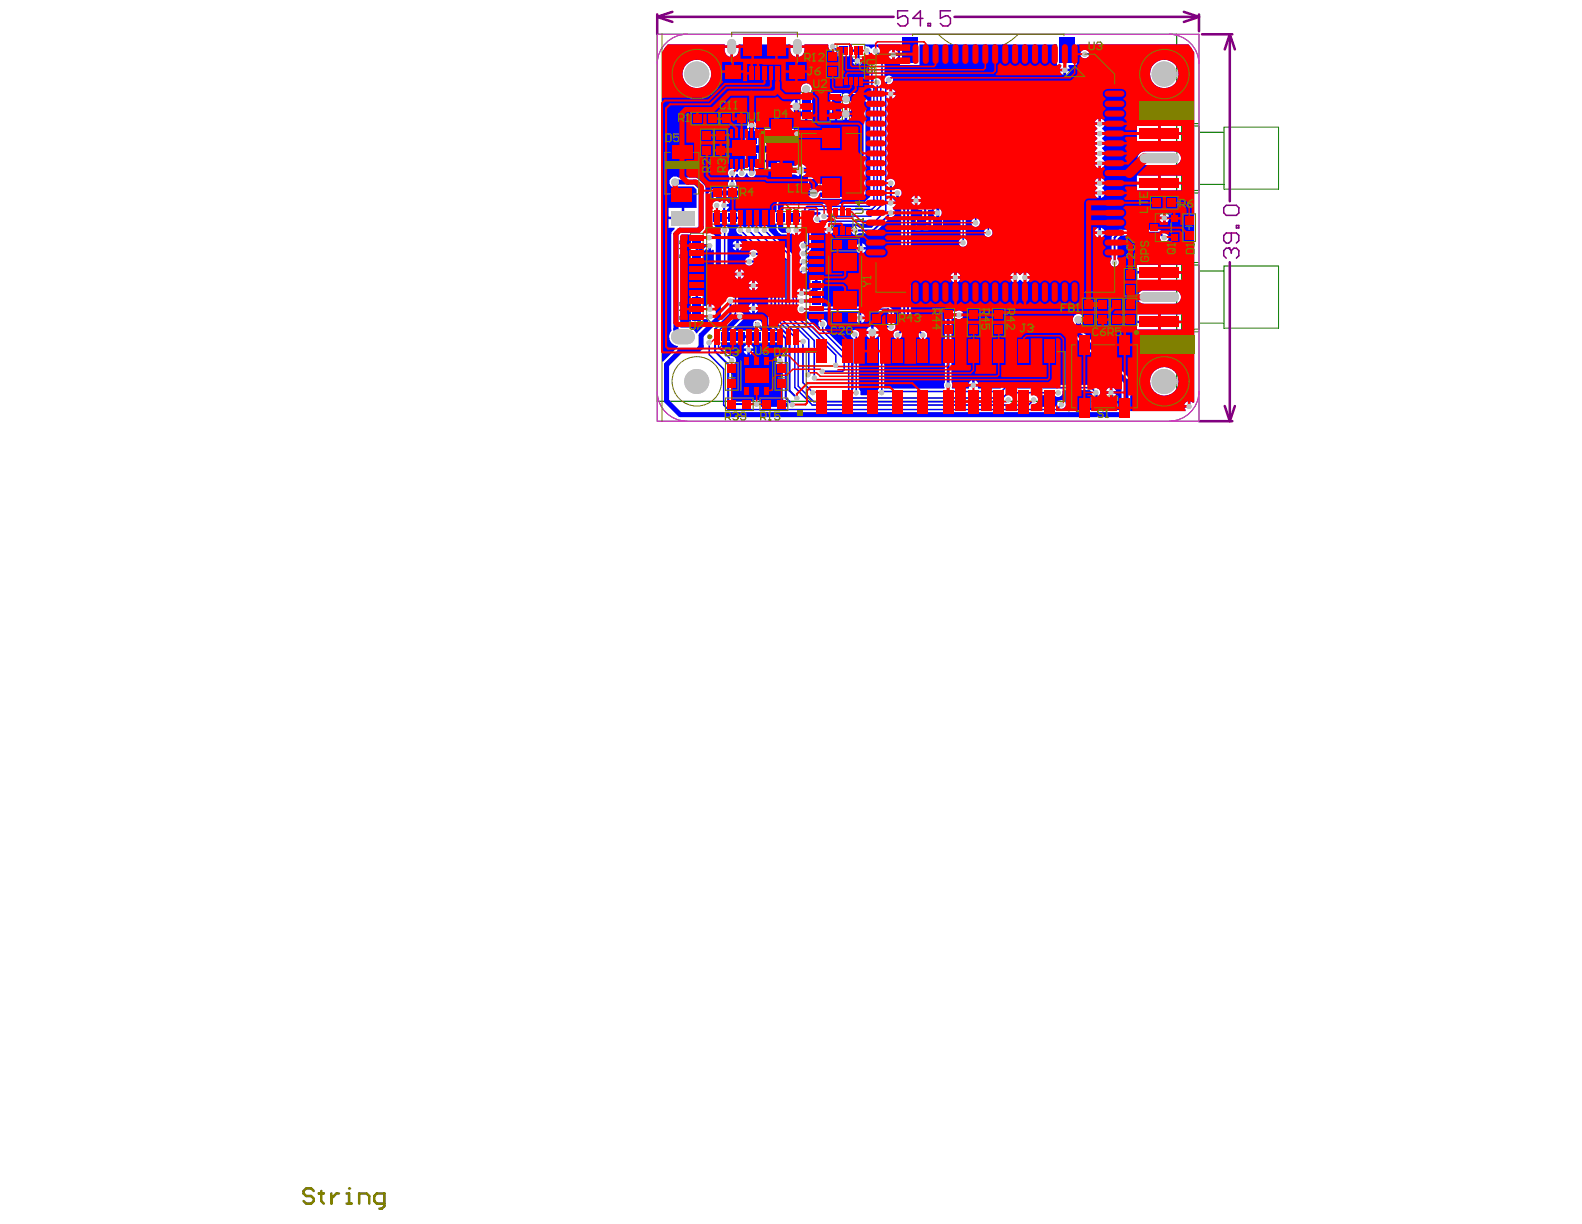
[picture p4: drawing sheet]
<svg xmlns="http://www.w3.org/2000/svg" width="279mm" height="216mm" viewBox="0 0 279 216" stroke-linecap="round" stroke-linejoin="round" font-family="sans-serif">
<path d="M115.9 6h91.7v64.8h-91.7zM211.5 22.2h-3.1v11.4h3.1v-11.3M211.5 32.5h4.4M211.5 23.3h4.4M215.9 22.4h9.6v11h-9.6zM211.5 46.7h-3.1v11.4h3.1v-11.3M211.5 57h4.4M211.5 47.8h4.4M215.9 46.9h9.6v11h-9.6z" fill="none" stroke="#008000" stroke-width=".18"/>
<g fill="none" stroke="#800080" stroke-width=".45">
<path d="M115.9 2.5v3.5M115.9 3l2.7 .9M115.9 3h41.7M118.6 2.1l-2.7 .9M168.4 3h43.1M208.8 2.1l2.7 .9M211.5 2.5v3M211.5 3l-2.7 .9M212 6h5.4M216.9 6l-.9 2.7M216.9 6v29.5M216.9 6l.9 2.7"/>
<path d="M216.9 46.3v28M211.5 74.3h5.9M216 71.6l.9 2.7M217.8 71.6l-.9 2.7"/>
</g>
<path d="M160.1 1.9h-1.8v1.3l.9-.4h.5l.4 .4v.9l-.4 .5h-.9l-.5-.5M162.8 3.2h-1.8l1.3-1.3v2.7M163.7 4.1h.4v.5h-.4zM167.6 1.9h-1.7v1.3l.9-.4h.4l.4 .4v.9l-.4 .5h-.9l-.4-.5M215.9 36.7l.4-.5h1.8l.4 .5v.8l-.4 .5h-1.8l-.4-.5zM218.1 39.8h.4v.4h-.4zM216.7 43.8h.1M216.7 43.8h-.4l-.4 .4v.9l.4 .4M216.7 43.8l.5 .4M217.2 41.1v1.3l-.5 .5h-.4l-.4-.5v-.9l.4-.4h1.8l.4 .4v.9l-.4 .5M217.2 44.2l.4-.4h.5l.4 .4v.9l-.4 .4M217.2 44.2v.5" fill="none" stroke="#800080" stroke-width=".27"/>
<path d="M115.9 6h95.6v68.3h-95.6zM121.2 6a5.3 5.3 0 0 0-5.3 5.3M206.2 6a5.3 5.3 0 0 1 5.3 5.3M211.5 21.8h-3.1v12.2h3.1M211.5 46.3h-3.1v12.2h3.1M115.9 69a5.3 5.3 0 0 0 5.3 5.3M211.5 69a5.3 5.3 0 0 1-5.3 5.3" fill="none" stroke="#00bf00" stroke-width=".18"/>
<path d="M115.9 6h95.6v68.3h-95.6zM121.2 6a5.3 5.3 0 0 0-5.3 5.3M206.2 6a5.3 5.3 0 0 1 5.3 5.3M115.9 69a5.3 5.3 0 0 0 5.3 5.3M211.5 69a5.3 5.3 0 0 1-5.3 5.3" fill="none" stroke="#f0f" stroke-width=".18"/>
<g fill="none" stroke="#808000" stroke-width=".18">
<path d="M116.8 6v68.3M141.1 16.3h2.2v4.9h-2.2zM146.4 16.3h2.2v4.9h-2.2zM147.6 7.8h4.9v2.2h-4.9zM149.9 16.3h2.2v4.9h-2.2zM161 6.3v-.3h26.7v.3M161 11.6v16.7M162.7 9.1h17.9v5.3h-17.9zM187.7 11.6v16.7M192.4 8.4h4.9v2.3h-4.9zM125.4 37.3h4.9v2.2h-4.9zM131.3 22.7h6.2v3.1h-6.2z"/>
<path d="M131.3 26.8h6.2v3.1h-6.2zM136.6 37.3h4.9v2.2h-4.9zM137.9 22.6h2.2v4.9h-2.2zM142.4 28.5h2.3v4.9h-2.3zM145.1 28.3h3.1v6.2h-3.1zM161 33.6h18.8v2.6h7.9v-2.6M161.5 38.3h4.9v2.3h-4.9zM162.7 22.7h17.9v5.2h-17.9zM121.8 52.1h2.2v4.9h-2.2zM121.8 41.1h2.2v4.9h-2.2zM126.8 58.3h4.9v2.2h-4.9zM132.4 58.3h4.9v2.2h-4.9z"/>
<path d="M142.9 49.3h2.2v4.9h-2.2zM192.3 69.8h4.9v2.3h-4.9z"/>
</g>
<path d="M171.2 50.5h17.8v16.3h-17.8z" fill-rule="evenodd" fill="#808000"/>
<g fill="none" stroke="#808000" stroke-width=".22">
<path d="M148.4 10.8l-.2-.3h-.4l-.2 .3v.2l.8 .9h-.8M149.1 11.9h.5M149.3 10.5h.1M149.3 10.5v1.4M149.3 10.5l.3 .3M150 10.8l.2-.3h.5l.2 .3v.8l-.2 .3h-.5l-.2-.3M188.1 15.2v.4M189.2 16.1l.2 .2v.5l-.2 .2h-.4l-.3-.2 .3-.7h-.7v.9M189.2 14.8l.2 .2v.2l-.2 .2h-1.1M198.8 9.2h-.9v.2l.9 .9v.2M199.7 10.1l-.5 .4M200.1 10.1h-.6l-.3-.2v-.5l.3-.2h.6v1.3"/>
<path d="M208.1 17.6v.5M209.2 18.5l.2 .3v.4l-.2 .2h-.4l-.3-.2 .3-.7h-.7v.9M209.2 17.2l.2 .2v.2l-.2 .3h-1.1M128.6 23.4h.9v.7l-.4-.2h-.3l-.2 .2v.4l.2 .2h.5l.2-.2M128.6 28.3h.9l-.7-.7v1.4M130 23.6l.2-.2h.4l.2 .2v.9l-.2 .2h-.4l-.2-.2M130 27.9l.2-.3h.4l.2 .3v.8l-.2 .3h-.4l-.2-.3M130.8 39h.5M131.1 37.6h.1M131.1 37.6v1.4M131.1 37.6l.2 .3M131.7 38.3h.9l-.6-.7v1.4"/>
<path d="M133.5 38.5l-.4 .5M134 38.5h-.7l-.2-.2v-.4l.2-.3h.7v1.4M137.3 35.6h.9v.7l-.4-.2h-.3l-.2 .2v.4l.2 .3h.5l.2-.3M138.4 29.6h.1M138.4 29.6h1.4M138.6 29l-.2-.3v-.4l.2-.2h.9l.3 .2v.4l-.3 .3M138.6 29.4l-.2 .2M139.5 35.9l-.2-.3h-.4l-.3 .3v.2l.9 .9h-.9M139.8 29.4v.5M140 35.9l.2-.3h.5l.2 .3v.8l-.2 .3h-.5l-.2-.3M141.8 22.5l-.3-.2v-.4l.3-.3h.9l.2 .3v.4l-.2 .2M142.2 23.2l-.2-.2h-.2l-.3 .2v.4l.3 .3h.2l.2-.3"/>
<path d="M142.2 23.2l.2-.2h.3l.2 .2v.4l-.2 .3h-.3l-.2-.3M142.2 23.2v.4M142.9 25.9v.8l.9-.8h.2l.2 .2v.4l-.2 .2M143.1 27.2l-.2 .2v.5l.2 .2h.9l.2-.2v-.5l-.2-.2M146.2 27l-.2 .2v.4l.2 .3h.9l.2-.3v-.4l-.2-.2M146.7 25.9l-.3-.3h-.2l-.2 .3v.4l.2 .2M146.7 25.9v.2M146.9 25.6h.1M146.9 25.6h.2l.2 .3v.4l-.2 .2M146.9 25.6l-.2 .3M147.1 22.5l-.2-.2v-.4l.2-.3h.9l.2 .3v.4l-.2 .2M148 23l.2 .2v.4l-.2 .3h-.9l-.2-.3v-.4l.2-.2h.2l.3 .2v.7"/>
<path d="M150.2 23h.1M150.2 23h1.4M150.5 22.3l-.3-.2v-.5l.3-.2h.8l.3 .2v.5l-.3 .2M150.5 23.9l-.3 .2v.4l.3 .2h.2M150.5 22.7l-.3 .3M150.7 24.7h.1M150.9 24.5l-.2 .2M150.9 24.3v.2M151.3 23.9l.3 .2v.4l-.3 .2h-.2l-.2-.2M151.6 22.7v.5M157.6 39l.2-.3h.4l.3 .3v.9l-.3 .2h-.4l-.2-.2zM159.4 38.7h.1"/>
<path d="M159.4 38.7v1.4M159.4 38.7l.2 .3M160 39l.3-.3h.4l.2 .3v.9l-.2 .2h-.4l-.3-.2M205.5 21.6h.1M205.5 21.6h1.3M205.5 20.5v.5M205.7 21.4l-.2 .2M206.6 20.1l.2 .2v.2l-.2 .3h-1.1M206.8 21.4v.5M208.1 20.1l.2-.2h.9l.2 .2v.4l-.2 .3h-.9l-.2-.3zM208.3 21.2l-.2 .2v.5l.2 .2h.2l.9-.9v.9M119.9 43.9h.1"/>
<path d="M119.9 54.7h.1M119.9 43.9h1.4M119.9 54.7h1.4M120.2 43.2l-.3-.2v-.5l.3-.2h.8l.3 .2v.5l-.3 .2M120.2 54.1l-.3-.2v-.5l.3-.2h.8l.3 .2v.5l-.3 .2M120.2 43.6l-.3 .3M120.2 54.5l-.3 .2M120.6 55.9l-.2-.3h-.2l-.3 .3v.4l.3 .2h.2l.2-.2M120.6 55.9l.2-.3h.2l.3 .3v.4l-.3 .2h-.2l-.2-.2M120.6 55.9v.4M121 44.7l.3 .3v.4l-.3 .2h-.8l-.3-.2v-.4l.3-.3h.2l.2 .3v.6M121.3 43.6v.5"/>
<path d="M121.3 54.5v.5M145.8 50.7l-.2-.2v-.4l.2-.2h.9l.2 .2v.4l-.2 .2M145.8 51.2l-.2 .2v.5l.2 .2h.2l.9-.9v.9M146.2 52.5h.5l.2 .2v.5l-.2 .2h-.3l-.2-.2zM146.2 52.5l-.4 .5-.2 .4M159.1 40.1h.5M205.3 44.5v.5M205.5 45.4l-.2 .2v.5l.2 .2h.2l.9-.9v.9M206.4 44.1l.2 .2v.2l-.2 .2h-1.1M128 61.2l-.3-.2h-.4l-.2 .2v.2l.9 .9h-.9M129.3 61.2l-.2-.2h-.5l-.2 .2v.2l.9 .9h-.9M129.7 61.2l.3-.2h.4l.2 .2v.9l-.2 .2h-.4l-.3-.2"/>
<path d="M133.7 61.6h.9l-.6-.6v1.3M136 61.2l-.2-.2h-.5l-.2 .2v.2l.9 .9h-.9M136.4 61.2l.2-.2h.5l.2 .2v.9l-.2 .2h-.5l-.2-.2M188.3 71.8h.9l-.7-.6v1.3M189.9 72.5h.4M190.1 71.2h.1M190.1 71.2v1.3M190.1 71.2l.2 .2M190.8 71.4l.2-.2h.4l.3 .2v.9l-.3 .2h-.4l-.2-.2"/>
</g>
<path d="M165.5 6.1a10 10 0 0 0 14.1 0" fill="none" stroke="#808000" stroke-width=".18"/>
<g fill="#00f">
<path d="M120.2 41.4h1.7v1.9h1.3l.1 .2-.2 .1v1.1h1v-.4l.4-.4 .5 .3v-.9h.4v.9l.3-.2 .2 .1v9.6l-.2 .1-.2-.2v.9h-.5v-.9l-.5 .4h-.4v-.6h-2.3v.9h.9l.2 .3-.1 .2h-.9v2.1h2v-.6h.8l.3 .2v.2l-2 2.1h-.3a1.49 1.49 0 0 0-1.4-1h-1.3v-16.2zM121.8 43.8v.9h.9v-.9zM123.1 45.1v1h1v-1zM121.8 45.1v1h.9v-1zM123.1 52v1h1v-1zM121.8 52v1h.9v-1z"/>
<path d="M141.7 55.2l.3-.2h14.5l.2 .2v1.8l-.1 .1a1.24 1.24 0 0 0-1.5 1h-.2l-.6-.5h-.2v2.2l.2-.1 .6-.5 .1 .1v9.3a.82 .82 0 0 0-.2 .9l-.1 .2h-2.9l-.1-.2a.71 .71 0 0 0-.2-.9v-9.3a.76 .76 0 0 0-.4-1 .76 .76 0 0 0-1 .4 .76 .76 0 0 0 .4 1v8.9l-.1 .3-.3-.1v-6l-4.5-4.6v-.5a.76 .76 0 0 0 .1-1.1 .76 .76 0 0 0-1.2 0 .76 .76 0 0 0 .2 1.1v.5l-.3 .1-2.8-2.9zM151.9 55.2v.7h.7a.81 .81 0 0 0-.7-.7zM151.1 55.5l-.2 .4h.6v-.7zM151.9 56.3v.7a.79 .79 0 0 0 .7-.7zM150.9 56.3a.81 .81 0 0 0 .6 .7v-.7zM153.1 57.9l-.3 .3v.2h.9v-.8h-.3zM152.8 58.9a1.02 1.02 0 0 0 .9 .9v-.9z"/>
<path d="M126.3 34.8h11.3l.1 .2-.7 .8v1.6h-.3v2.1h.3a1.45 1.45 0 0 0 1.1 1.9h1l.5-.3 .6 .4v-.9h.5v.9h.1l.5-.7 .2 .1v1.7a.76 .76 0 0 0-.5 .5 .76 .76 0 0 0 .2 .8v.2a.77 .77 0 0 0 .1 1.2v.2l-.2 .3v.4l-1.2 1.1-.2-.1v-2.4l-4.1-4.1a.75 .75 0 0 0-.4-.8 .75 .75 0 0 0-.9 .2h-.2a.74 .74 0 0 0-1.2 0h-.3a.69 .69 0 0 0-1.1 0h-.2a.78 .78 0 0 0-1.4 .2 .78 .78 0 0 0 .9 1.1l2.5 2.5-.1 .2a.8 .8 0 0 0-.9 .2 .8 .8 0 0 0-.1 .9l-.1 .2a.76 .76 0 0 0-.6 1.1 .76 .76 0 0 0 1.3 .1h1.1l1.6 1.6v8.9l.1 .3 .8 .8-.1 .2h-.7l-1.2-1.2a.79 .79 0 0 0-.7-.8 .79 .79 0 0 0-.9 .6 .79 .79 0 0 0 .6 .9l.1 .4h-1.1v.5h-.7v-.5h-.9v2.3h.8v.4l-.4 .4h1.7l-.4-.4v-.4h.8v-1.2h.4v1.2h1v-1.2l.2-.1 .3 .3v.8h2v-1.1l.2-.1 .7 .7v2.7l-.3 .1v1.7l.3 .1v5.7l.1 .4 .8 .7v.3l-.1 .2h-4.6l-.1-.2a.77 .77 0 0 0-.3-1 .77 .77 0 0 0-1 .2h-3.6l-.4-.4v-6l.2-.1a.76 .76 0 0 0 .7-.8 .76 .76 0 0 0-.9-.7l-1.7-1.7v-.7h1.7v-1.9l.3-.3 .2 .1v.9h1v-.9h-.9l-.1-.3 1.7-1.6a.78 .78 0 0 0 .1-.9 .78 .78 0 0 0-.8-.4l-.2-.2-.1-4.6-1.8-1.9v-7.2a.78 .78 0 0 0-.1-1.3 .78 .78 0 0 0-1.1 .7l-.3 .1-.9-1.1v-.1h1.6v-.4l.5-.2v.7h.9v-2.3h-.7v-.3l.4-.6h-.9v-.2h-.2v-.8l-.5 .3a1.02 1.02 0 0 0-1.1-.2v-.2zM128 35.4v.6h.6l-.2-.4zM129.4 37.3v.9h.9v-.9zM129.4 38.7v.9h.9v-.9zM130.3 42.4v.7h.6a.81 .81 0 0 0-.6-.7zM129.4 42.7l-.2 .4h.7v-.7zM130.3 43.5v.7h.1l.3-.3 .2-.4zM129.2 43.5a.81 .81 0 0 0 .7 .7v-.7zM130.6 47.5v.6h.7a.81 .81 0 0 0-.7-.6zM129.8 47.7l-.2 .4h.6v-.6zM130.6 48.6v.6a.81 .81 0 0 0 .7-.6zM129.6 48.6l.2 .4 .4 .2v-.6zM133.1 49.5v.6h.6l-.2-.4zM132.2 49.7l-.2 .4h.7v-.6zM133.1 50.6v.6a.81 .81 0 0 0 .6-.6zM132 50.6a.79 .79 0 0 0 .7 .6v-.6zM133.1 53.5v.7h.6a.81 .81 0 0 0-.6-.7zM132.2 53.7l-.2 .5h.7v-.7zM133.1 54.6v.6h.1l.3-.2 .2-.4zM132 54.6a.81 .81 0 0 0 .7 .6v-.6zM129.4 59.6v1h1v-1zM132.3 61.9v.7a.81 .81 0 0 0 .6-.7zM131.2 61.9a.79 .79 0 0 0 .6 .7v-.7zM136.9 62.9l-.2 .5h.7v-.7zM136.7 63.8a.81 .81 0 0 0 .7 .6v-.6z"/>
<path d="M152.6 7.8h6.1v3.7h3.5v-3.7h24.3v3.7h.7v.2l-.3 .4h1.8l-.3-.4 .1-.2h1.4v-3.7h19.7l.6 .6 .4 .8v61.8h-.2l-.4-.2v.9h-.2v.2h-.9l.2 .4v.2h-9.7l-.1-5.5-8.3-8.4v-1.6l.1-.3a.99 .99 0 0 0-1-1.3 .99 .99 0 0 0-.7 1.6v1.9l.3 .6 8.1 8.1v4.6l-.1 .1h-10.5l.1-.2h.2a.76 .76 0 0 0 .5-1 .76 .76 0 0 0-.9-.5 .76 .76 0 0 0-.6 .8l-.4 .4h-4.1l-.1-.2 .3-.4a.73 .73 0 0 0 .8-.4 .73 .73 0 0 0-.2-.9l.1-.2h3.1a.76 .76 0 0 0 1 .2 .76 .76 0 0 0 .4-.9l.1-.2h4.7l.4 .3 .1 .6-.1 .2h-.2v2.1h2v-2.1h-.5l.1-.4a.74 .74 0 0 0-.1-.8 .74 .74 0 0 0-.7-.2l-.4-.5-.3-.1h-15.2l-.3 .1-.6 .6h-3.8l-.1-.2 .1-.2h-1.7v.2l-.1 .2h-2.8l-.1-.2 .1-.5-.2-.5v-11.3h.9l.2 .2a.78 .78 0 0 0 1-.9 .78 .78 0 0 0-1.2-.5l-1.4 .1-.5 .4-.1 .4v11.6l-.2 .5 .1 .5-.1 .2h-10.5v-10.3l.2-.2h.4a.76 .76 0 0 0 1.2 .1 .76 .76 0 0 0-.1-1.2l-.1-2.1-.7-.8h-11.9v-2.1h-1.3l-.1-.2 .2-.1v-1.1h-1v.3l-.1 .2h-.6l-.5-.3v.9h-.4v-.9l-.3-.1v-1.7l.8-.7a.75 .75 0 0 0 .8-.5 .75 .75 0 0 0-.2-.9v-.2a.76 .76 0 0 0 0-1.2l.2-.9 .6-.6v-6.6h1.6l.1 .2-.4 .3-.2-.1a.76 .76 0 0 0-.8 .8 .76 .76 0 0 0 .9 .7l.3 .2h1.1v.2l-.1 .1-.3 .4h1.8l-.3-.4-.1-.1 .1-.2h7.4l.1 .1-.5 .6h-2.3a.76 .76 0 0 0-1.1-.1 .76 .76 0 0 0 0 1.1 .76 .76 0 0 0 1.1-.1h2.5l.4-.1 2.6-2.7a.77 .77 0 0 0 .9-.5 .77 .77 0 0 0-.4-.9l-.1-.3 .7-.4 .9 .8v20.7a1.94 1.94 0 0 1-1.2 .8 .79 .79 0 0 0 .2 1.3 .79 .79 0 0 0 1.1-.8l.8-.7 .1-1 .2-.1 1.8 1.9a.76 .76 0 0 0 .8 .8 .76 .76 0 0 0 .7-.8 .76 .76 0 0 0-.8-.8l-2-2v-19.7l-.2-.4-1.6-1.6 .2-1.1h2.8v.8l-.1 .1v1.9h.1v.7h.8v1.3h-1.2v.9h2.3l-.1-2.2h.7v-.1h.3l.1 .2a.85 .85 0 0 0 0 1v.3h-.5v2.1h2v-2.1h-.3l.1-.9-.1-.6h3.4v5.3a.76 .76 0 0 0-.1 1.1 .76 .76 0 0 0 1.1 0 .76 .76 0 0 0-.1-1.1v-5.3h1.4v1.8h-.2a.78 .78 0 0 0 0 1.1 .78 .78 0 0 0 1.1 0 .78 .78 0 0 0 0-1.1v-1.8h1.3v3.5l-.1 .1a.78 .78 0 0 0 0 1.1 .78 .78 0 0 0 1.1-.1 .78 .78 0 0 0-.1-1.1v-3.5h.6v-3.1h-11v-.1h-1v1.7h-.4v-1.7h-.7l-.1-.2v-5.1h-3.5v4.8l-.9 .3-.2-.2v-.4a.75 .75 0 0 0 .2-1 .75 .75 0 0 0-.9-.3l-.2-.2v-13.8l.2-.2v-1.7l-.2-.1 .1-.7a.77 .77 0 0 0 .7-1.1 .77 .77 0 0 0-1.3-.2l-.2-.1v-3.4l-.1-.4-.7-.7a.77 .77 0 0 0-.5-.8 .77 .77 0 0 0-.9 .4h-.2l-.4-.4h-.4l-.2-.2zM190.8 9a.77 .77 0 0 0 0 1.1 .77 .77 0 0 0 1.1-.1h.6v.6h2v-2.1h-2v.6h-.6a.79 .79 0 0 0-1.1-.1zM196.4 8.4v.9h.9v-.9zM195 8.4v.9h.9v-.9zM157.8 8.8v.6h.6a.81 .81 0 0 0-.6-.6zM156.9 9l-.2 .4h.7v-.6zM157.8 9.9v.6l.4-.2 .2-.3zM156.7 9.9a.81 .81 0 0 0 .7 .6v-.6zM196.4 9.8v.9h.9v-.9zM195 9.8v.9h.9v-.9zM188.1 12.6v.6l.6-.5v-.1zM186.9 12.6a.81 .81 0 0 0 .7 .6v-.6zM202.8 13.1a2.55 2.55 0 0 0 5.1 0 2.55 2.55 0 0 0-5.1 0zM157.4 15.7v.6h.6l-.2-.4zM157.4 16.8v.6a.81 .81 0 0 0 .6-.6zM194.2 20.9v.7h.6a.81 .81 0 0 0-.6-.7zM193.3 21.2l-.2 .4h.7v-.7zM204.7 22.2v1.1h3.8v-1.1zM200.5 22.2v1.1h3.8v-1.1zM193.1 22l.4 .6v.2l-.2 .1-.2 .4h1.7l-.2-.4-.2-.1v-.2l.4-.6zM204.7 23.8v1.1h3.8v-1.1zM200.5 23.8v1.1h3.8v-1.1zM193.1 23.8l.4 .5v.2l-.4 .6h1.7l-.4-.6v-.2l.4-.5zM193.1 25.5l.2 .4 .2 .1v.3l-.2 .1-.2 .4h1.7l-.4-.5v-.3l.2-.1 .2-.4zM193.1 27.3l.4 .5v.2l-.4 .6h1.7l-.4-.6v-.2l.4-.5zM201 27.1a1.2 1.2 0 0 0-.2 1.3 1.2 1.2 0 0 0 1.1 .7h5.2a1.2 1.2 0 0 0 1.2-1.2 1.2 1.2 0 0 0-1.2-1.2h-5.2zM194.2 29v.6l.6-.5v-.1zM193.1 29a.81 .81 0 0 0 .7 .6v-.6zM204.7 31v1.1h3.8v-1.1zM200.5 31v1.1h3.8v-1.1zM194.2 31.4v.7h.6a.81 .81 0 0 0-.6-.7zM193.3 31.6l-.2 .5h.7v-.7zM186.5 28.4v5.1h3.4v-5.1zM204.7 32.5v1.1h3.8v-1.1zM200.5 32.5v1.1h3.8v-1.1zM193.1 32.5l.4 .6v.2l-.4 .5h1.7l-.4-.5v-.2l.4-.6zM194.2 34.3v.6a.81 .81 0 0 0 .6-.6zM193.1 34.3a.79 .79 0 0 0 .7 .6v-.6zM161 34.7l-.3 .4h.7v-.6zM160.7 35.6l.3 .4 .4 .2v-.6zM205.6 37.5v.7h.6a.81 .81 0 0 0-.6-.7zM204.7 37.8l-.2 .4h.7v-.7zM205.6 38.7v.6l.4-.2 .2-.4zM204.5 38.7a.81 .81 0 0 0 .7 .6v-.6zM162.8 39.7v.9h1v-.9zM161.5 39.7v.9h.9v-.9zM194.2 40.2v.6h.6a.81 .81 0 0 0-.6-.6zM193.3 40.4l-.2 .4h.7v-.6zM146.4 40.7v.6l.4-.2 .3-.4zM145.3 40.7a.81 .81 0 0 0 .7 .6v-.6zM194.2 41.3v.6l.4-.2 .2-.3zM193.1 41.3a.81 .81 0 0 0 .7 .6v-.6zM196.3 41.5l-.2 .4v3.8a.77 .77 0 0 0-.1 1.1 .77 .77 0 0 0 1.1 0 .77 .77 0 0 0 0-1.1v-3.6l.6-.6h6.6l.3 .4a.78 .78 0 0 0 .7 .8 .78 .78 0 0 0 .8-.8 .78 .78 0 0 0-.8-.8l-.8-.6h-7l-.4 .2zM152.1 42.9v.7h.6a.81 .81 0 0 0-.6-.7zM151.2 43.1l-.2 .5h.7v-.7zM152.1 44v.7l.4-.3 .2-.3zM151 44a.81 .81 0 0 0 .7 .7v-.7zM204.7 46.7v1.1h3.8v-1.1zM200.5 46.7v1.1h3.8v-1.1zM179.3 48.1v1.7l.5-.4h.2l.6 .4v-1.7l-.6 .4h-.2zM181 48.1v.6h.7a.81 .81 0 0 0-.7-.6zM178.4 48.3l-.2 .4h.6v-.6zM168.8 48.1v.6h.6l-.2-.4zM167.9 48.3l-.3 .4h.7v-.6zM204.7 48.3v1.1h3.8v-1.1zM200.5 48.3v1.1h3.8v-1.1zM181 49.1v.7a.81 .81 0 0 0 .7-.7zM178.2 49.1l.2 .4 .4 .3v-.7zM168.8 49.1v.7l.6-.5v-.2zM167.6 49.1a.81 .81 0 0 0 .7 .7v-.7zM144.2 49.2v1h1v-1zM142.8 49.2v1h1v-1zM144.2 50.6v.9h1v-.9zM201 51.5a1.2 1.2 0 0 0-.2 1.3 1.2 1.2 0 0 0 1.1 .8h5.2a1.18 1.18 0 0 0 1.2-1.2 1.18 1.18 0 0 0-1.2-1.2h-5.5zM204.7 55.5v1.1h3.8v-1.1zM200.5 55.5v1.1h3.8v-1.1zM204.7 57v1.1h3.8v-1.1zM200.5 57v1.1h3.8v-1.1zM171.9 67.1v.6h.7l-.3-.4zM171.1 67.3l-.2 .4h.6v-.6zM196.2 68.3v.7h.6a.81 .81 0 0 0-.6-.7zM195.3 68.6l-.2 .4h.7v-.7zM202.8 67.3a2.55 2.55 0 0 0 5.1 0 2.55 2.55 0 0 0-5.1 0zM195.1 69.4l-.1 .4h-.1v.9h2.3v-.9h-.3l-.1-.4zM209.1 71l-.2 .4h.6v-.6zM196.3 71.2v.9h.9v-.9zM194.9 71.2v.9h1v-.9z"/>
<path d="M117.8 7.9l10-.1v.2h2.5v-.2h9.1v.2h2.5v-.2h4.1l.1 .2a.73 .73 0 0 0 .9 .9l.4 .5h.3v.6h2.1v-2.1l.5-.1v.9h1.1v.5h-1.1v.9l.2 .2-.1 .2h1.7v-.4h.5v-.3l.2-.1h.2l.3 .3v5.4l.4 .3v2.5h-.2l-1.5-1.4v-.4h-2l-.2 .2a.89 .89 0 0 0-1.1 0l-.2-.2h-2.1v2h2.1l.2-.1a.89 .89 0 0 0 1.1 0l.2 .1h1.5l.3 .3-.1 .2h-.5v2.3h.9l.2 .2v12.8l-.6 .5h-7.2a.69 .69 0 0 1 .2-.8h.5v.5h2.8v-2.4h-2.8v.4h-.6v-1.1h-2.1v2h-12.8v-.2a.75 .75 0 0 0-.1-1.2v-.8l.3-.4h.2a.77 .77 0 0 0 .8 .6 .77 .77 0 0 0 .7-.7h.2a.76 .76 0 0 0 .8 .7 .76 .76 0 0 0 .7-.8v-.7h.5v-2.8h-.5v-1.4h.5v-2.8h-.5v-.7a.78 .78 0 0 0-.7-.8 .78 .78 0 0 0-.8 .8v.7h-.4v2.3l-.1 .2a.88 .88 0 0 0-.9 .6h.9v.5h-.9a1.06 1.06 0 0 0 1 .7v2.6l-.2 .1a.8 .8 0 0 0-1.1 .5h-.2a.77 .77 0 0 0-1.2-.4 .77 .77 0 0 0-.1 1.2v.8a.75 .75 0 0 0 0 1.2l-.1 .2h-2.7l-1.1 1h-.3v-1.2a2.78 2.78 0 0 0-1.5-1.7l-3.2-.1a.99 .99 0 0 0-1.4 .1 .99 .99 0 0 0 0 1.4 .99 .99 0 0 0 1.4 .1h2.6l.6 .6v3.2h-2.2v1.7h-.2v.3h-2.6v1.5h1.1v.2l-.4 .3-.2 .6 .1 17a1.59 1.59 0 0 0-.3 1.7 1.59 1.59 0 0 0 1.3 1l.1 .2-2.6 2.6-.2-.1v-54.5zM140.9 8.4v1.6h.1a1.36 1.36 0 0 0 .9-1.6zM139.4 8.4a1.32 1.32 0 0 0 1 1.6v-1.6zM129.3 8.4v1.6h.1a1.36 1.36 0 0 0 .9-1.6zM127.8 8.4a1.32 1.32 0 0 0 1 1.6v-1.6zM151.5 10.9v.7l.4-.3 .2-.3zM150.4 10.9l.2 .4 .4 .3v-.7zM120.4 13.1a2.52 2.52 0 0 0 5 0 2.52 2.52 0 0 0-5 0zM141.5 15a1.03 1.03 0 0 0-.1 1.2l-.2 .2v1.2l-.2 .2-.3-.2v1.2h-.2v.2h-1.1l.3 .6a1.03 1.03 0 0 0 .3 1 1.03 1.03 0 0 0 1.1 .2v.4h.9v-2.3h-.2l-.2-.3 .1-.2h1.5v-2l-.1-.2a.99 .99 0 0 0-.3-1.3 .99 .99 0 0 0-1.3 .1zM139.7 18l-.3 .5h.8v-.9zM149.4 19v2.2h1.4v-2.3zM146.3 18.9v1h.9v-1zM142.4 18.9v1h1v-1zM147.7 18.9v2.3h1.3v-2.2zM146.3 20.3v.9h.9v-.9zM142.4 20.3v.9h1v-.9zM136.4 22.7v1.3h1.1v-1.3zM134.8 22.7v1.3h1.1v-1.3zM138 22.7v2h2v-.2a.94 .94 0 0 0 1.1-.3 .94 .94 0 0 0 0-1.1 .76 .76 0 0 0-.9-.2l-.2-.2zM136.4 24.4v1.4h1.1v-1.4zM134.8 24.4v1.4h1.1v-1.4zM139.2 25.2v1h1v-1zM137.8 25.2v1h1v-1zM139.2 26.6v.9h1v-.9zM137.8 26.6v.9h1v-.9zM136.4 26.8v1.4h1.1v-1.4zM134.8 26.8v1.4h1.1v-1.4zM143.8 28.5v2.3h.9v-.4h.4v.6h1.3v-2.7h-1.3v.6h-.4v-.4zM141.4 28.9v2.2l.6-.3h1.3v-2.3h-.9v.7h-.4zM146.8 28.3v1.1h1.4v-1.1zM134.8 28.6v1.3h1.1v-1.3zM146.8 29.9v1.1h1.4v-1.1zM136.4 28.6v1.3h.2l.9 .8 2.8 .1 .7 .3v-2.2l-.6 .3h-2.3l-.6-.6zM117.9 36.7v1.5h2.3v-1.5z"/>
</g>
<path d="M122.6 32.1l1.1 1M123.7 40.1l-.5 .5M123.7 61.2l-.7 .6" fill="none" stroke="#00f" stroke-width=".89"/>
<path d="M122.9 53.2v.7l.6 .6" fill="none" stroke="#00f" stroke-width=".36"/>
<path d="M124.3 43.3l-1.4 1.4v.2" fill="none" stroke="#00f" stroke-width=".53"/>
<path d="M125.1 60.4v2.2" fill="none" stroke="#00f" stroke-width=".27"/>
<circle cx="127.7" cy="36.2" r=".18" fill="#00f"/>
<path d="M126.4 36.2l.1 .1M128.8 53.1v2.3" fill="none" stroke="#00f" stroke-width=".36"/>
<path d="M133.5 57.1l.1 .1" fill="none" stroke="#00f" stroke-width=".53"/>
<circle cx="133.5" cy="57.1" r=".27" fill="#00f"/>
<path d="M140.4 38.4l.1 2.2M132.2 46.1h1.9M132.9 44.8h.8" fill="none" stroke="#00f" stroke-width=".36"/>
<path d="M136.2 28.4l1.6 1.6M138.3 35.5l-.6 .6M143.5 32.3v1.7M137.7 40.3l.4 .3" fill="none" stroke="#00f" stroke-width=".89"/>
<path d="M142.4 36.4l-.4 .3M144.2 38.6l.4 .4M140.7 58h.1M141.8 46.1l-1.9 1.9M142 43l-.3 .3M145.1 57.1v1.3M141.6 60.2h.1" fill="none" stroke="#00f" stroke-width=".27"/>
<path d="M144 53.1h-.1M144 50.4v.2" fill="none" stroke="#00f" stroke-width=".53"/>
<circle cx="143.5" cy="34" r=".45" fill="#00f"/>
<path d="M143.5 29.6l-.4 .4M144.4 33.2l-.9 .8" fill="none" stroke="#00f" stroke-width=".89"/>
<circle cx="143.5" cy="29.6" r=".45" fill="#00f"/>
<path d="M148.9 63.3v1.9l-.3 .3" fill="none" stroke="#00f" stroke-width=".27"/>
<circle cx="149.2" cy="17.4" r=".45" fill="#00f"/>
<path d="M147.5 17.4h1.7M151 17.4h.6M119.2 58.1l1.3 1.3M119.9 40.6l-.7 .7M123.7 59.1v2.1M127.9 58.4v1M190.2 56.4v2.5M198.6 72.5l-.6 .6" fill="none" stroke="#00f" stroke-width=".89"/>
<g fill="none" stroke="#00f" stroke-width=".27">
<path d="M146.9 8.2l.7 .7h1.2M152.9 8.9h.1M153.8 14.2h.1M153.8 14.2v1l.4 .4M154.7 14.5v.1M155.6 15.3l-.2 .2M154.7 36l-1 1M126.8 58.3v3M127.8 40.6v8M150.8 59l.2 .2M156 57.6l-.5 .5M125.1 62.6l2.5 2.5"/>
<path d="M155.7 69l-.2 .2M177.3 68.4l-.7 .6M177.9 70.5l-.4 .4M187.3 71.4l-.9 .8"/>
</g>
<path d="M151.4 10.5l-.1 .2M126.5 36.3v2.1M127.7 36.2v2.2M129.2 30.5v2M161.6 35.4h1.6M163.2 38.9l-.6 .6M123 55.8l-.1 .1M126.1 58.1v3.9M159.5 57.9l-1.2 1.2M193 70.6l.4 .4M193.3 69.2l.1 .1" fill="none" stroke="#00f" stroke-width=".36"/>
<path d="M123.3 41.9l-.4 .4" fill="none" stroke="#00f" stroke-width=".53"/>
<circle cx="133.5" cy="59.4" r=".27" fill="#00f"/>
<path d="M151.4 8.9v1.6M157.1 32.3v2.2l2.4 2.3M158.3 34v.7l1.9 1.9M163.2 35.4v3.5M136.1 57.1l2.5 2.6" fill="none" stroke="#00f" stroke-width=".36"/>
<path d="M140.5 18.8v1.3M137.7 36.1v2.3M140.6 23.6l-.2 .1M147.5 20.1h1.7" fill="none" stroke="#00f" stroke-width=".89"/>
<path d="M154.5 9l1.1 1.1M155.4 36.3l-1.8 1.8M156.2 37.1l-1.8 1.9M172.1 35.4v3.9M140.8 59.2v8.9M141.8 47.5l-1.3 1.3M157.2 55.1v2.5M141.6 60.2v7.3M143.6 60.1v6.5M147.4 62.6v1.8M177.8 69.3l-.9 .9" fill="none" stroke="#00f" stroke-width=".27"/>
<path d="M165.4 35.4v4M167.2 55.8v12.1" fill="none" stroke="#00f" stroke-width=".53"/>
<circle cx="191.4" cy="9.6" r=".18" fill="#00f"/>
<path d="M127.7 38.4h1.5M159.5 36.8v21.1M160.2 36.6v19.9M123.5 54.5h1.7M134.1 46.1l2 1.9v9.1M136.7 47.7v9.2M138.6 59.7v10.5M150.9 40.7h3.1M197.5 41.1l-.9 .8v4.4M204.5 41.1l.9 .8M128.4 70.6l.7 .7h4.4M193.4 69.3v1.7" fill="none" stroke="#00f" stroke-width=".36"/>
<g fill="none" stroke="#00f" stroke-width=".89">
<path d="M149.2 17.4h1.8M151.6 17.4l1.5 1.5M119.1 32.1h3.5M123.7 33.1v7M132.6 22.1v8.4M137.7 38.4v1.9M143.5 29.6h3.1M144.4 33.2h2.2M119.2 41.3v16.8M119.9 40.6h3.3M126.7 41.5v14.6M138.1 40.6h1"/>
<path d="M117.6 70.7l2.4 2.4M120.1 61.8h2.9M198.6 67.3v5.2"/>
</g>
<g fill="none" stroke="#00f" stroke-width=".27">
<path d="M153.8 9.8v4.4M154.2 15.6v20l-.9 .8h-10.9M154.7 14.6v21.4M155.4 15.5v20.8M155.6 10.1v5.2M156.2 14.7v22.4M142 36.7v6.3M144.6 39h9.8M153.7 37h-10.9l-.2 .1M169.9 35.4v7.4M174.3 35.4v5.7M129.7 50.5v4.8"/>
<path d="M137.4 47.3v9.3M138 46.5v9.9M138.6 45.8v10.1M139.3 45v10.7M139.9 48v7.1M140.2 59.5v8.8M140.5 48.8v6.1M142.6 43.9l-.9 .8M151 59.2v10.1M155.5 58.1v11.1M127.6 65.1v6.3l.8 .8M141.6 67.5l1.8 1.7"/>
<path d="M145.1 65.5h3.5"/>
</g>
<path d="M124.3 43.3h.9M141.4 53.1h2.5M144 50.6l-1.1 1.1h-1.5" fill="none" stroke="#00f" stroke-width=".53"/>
<circle cx="142.2" cy="15.7" r=".45" fill="#00f"/>
<path d="M156.8 14.1l-.6 .6M137.4 56.6l2.8 2.9M138.6 55.9l2.1 2.1M156 57.6h1.2M156.7 54.5l.5 .6M182.4 70.5l-1 .9M192.5 68.4l.8 .8" fill="none" stroke="#00f" stroke-width=".27"/>
<path d="M123 55.8h2.3M136.7 56.9l2.6 2.5M160.2 56.5l2.6 2.6M138.6 70.2l1.2 1.2M139.3 68.9l1.3 1.3M196 69.2l.1 .1" fill="none" stroke="#00f" stroke-width=".36"/>
<path d="M126 34l-1 1.1M130.5 55.8l-2.6 2.6M120.1 61.8l-2.5 2.5" fill="none" stroke="#00f" stroke-width=".89"/>
<path d="M123.3 41.9h1.8M130.6 59.4h2.9M133.5 57.1l2.3 2.3h.4" fill="none" stroke="#00f" stroke-width=".53"/>
<circle cx="132.1" cy="59.4" r=".18" fill="#00f"/>
<path d="M191.4 9.6h2.1M157.1 37.5l-3.1 3.2M128.8 55.4l-2.7 2.7M132.1 59.4v2.3M133.7 44.8l3 2.9M139.3 59.4v9.5M197.5 41.1h7M126.1 62l2.3 2.3v6.3M196.1 69.3v1.7" fill="none" stroke="#00f" stroke-width=".36"/>
<g fill="none" stroke="#00f" stroke-width=".27">
<path d="M152.9 8.9l.9 .9M142.6 37.1v6.8M145.4 38.1h8.2M127.8 48.6l1.9 1.9M129.7 55.3l-2.9 3M130.6 40.6l6.8 6.7M132.1 40.6l5.9 5.9M133.4 40.6l5.2 5.2M134.9 40.6l4.4 4.4M138 56.4l2.8 2.8M139.3 55.7l4.3 4.4M139.9 55.1l7.5 7.5"/>
<path d="M140.5 54.9l8.4 8.4M140.7 58l2 1.9v6.3M141.4 54.5h15.3M145.1 58.4l4.6 4.6v6.5l.7 .7h26.5M126.8 61.3l2.3 2.3M128.4 72.2h58M140.2 68.3l3.1 3.1h38.1M140.8 68.1l2.7 2.8h34M155.7 69h20.9M177.3 68.4h15.2M177.8 69.3h8.9"/>
</g>
<path d="M142.2 15.7v1.7M153.1 18.9v15.6l-1 1h-13.8M125 35.1v4.8l1.7 1.6M126 34h17.5M137.8 30h5.3M139 23.7h1.4M140.5 20.1h1.7M149.2 20.1h1.8M126.7 56.1l-3 3M190.2 58.9l8.4 8.4M117.6 64.3v6.4M120 73.1h78" fill="none" stroke="#00f" stroke-width=".89"/>
<path d="M169.2 55.5h-1.6l-.4 .3" fill="none" stroke="#00f" stroke-width=".53"/>
<g fill="#c0c0c0">
<circle cx="149.2" cy="17.4" r=".69"/>
<circle cx="149.2" cy="20.1" r=".69"/>
<circle cx="142.2" cy="15.7" r=".69"/>
<circle cx="140.5" cy="18.8" r=".69"/>
<circle cx="141.2" cy="30.1" r=".69"/>
<circle cx="191.3" cy="9.6" r=".47"/>
<circle cx="205.4" cy="38.5" r=".47"/>
<circle cx="205.4" cy="41.9" r=".47"/>
<circle cx="196.6" cy="46.3" r=".47"/>
<circle cx="141.4" cy="53.1" r=".47"/>
<circle cx="132" cy="61.7" r=".47"/>
<circle cx="129.1" cy="32.5" r=".47"/>
<circle cx="130.8" cy="30.5" r=".47"/>
<circle cx="132.6" cy="30.5" r=".47"/>
<circle cx="129.1" cy="30.5" r=".47"/>
<circle cx="131.2" cy="26.2" r=".47"/>
<circle cx="132.6" cy="22.1" r=".47"/>
<circle cx="119.1" cy="32.1" r=".69"/>
<circle cx="125.2" cy="43.3" r=".47"/>
<circle cx="122.9" cy="13.1" r="2.21"/>
<circle cx="122.9" cy="67.3" r="2.2"/>
<circle cx="205.4" cy="67.3" r="2.21"/>
<circle cx="205.3" cy="13.1" r="2.22"/>
<circle cx="209.7" cy="71.7" r=".47"/>
<circle cx="141.7" cy="44.7" r=".47"/>
<circle cx="141.7" cy="43.3" r=".47"/>
<circle cx="151.2" cy="10.7" r=".47"/>
<circle cx="146.9" cy="8.2" r=".47"/>
<circle cx="152.9" cy="9" r=".47"/>
<circle cx="154.7" cy="14.6" r=".47"/>
<circle cx="157.1" cy="16.6" r=".47"/>
<circle cx="157.1" cy="35.8" r=".47"/>
<circle cx="168.5" cy="48.9" r=".47"/>
<circle cx="179" cy="48.9" r=".47"/>
<circle cx="180.8" cy="48.9" r=".47"/>
<circle cx="194" cy="41.1" r=".47"/>
<circle cx="194" cy="34.1" r=".47"/>
<circle cx="194" cy="32.3" r=".47"/>
<circle cx="194" cy="28.8" r=".47"/>
<circle cx="194" cy="27.1" r=".47"/>
<circle cx="194" cy="25.3" r=".47"/>
<circle cx="194" cy="23.6" r=".47"/>
<circle cx="194" cy="21.8" r=".47"/>
<circle cx="157.6" cy="9.7" r=".47"/>
<circle cx="154.4" cy="9" r=".47"/>
<circle cx="141.7" cy="46.1" r=".47"/>
<circle cx="141.7" cy="47.5" r=".47"/>
<circle cx="125.1" cy="41.9" r=".47"/>
<circle cx="141.4" cy="51.7" r=".47"/>
<circle cx="126.4" cy="36.2" r=".47"/>
<circle cx="127.8" cy="40.6" r=".47"/>
<circle cx="140.5" cy="40.6" r=".47"/>
<circle cx="150.9" cy="40.7" r=".47"/>
<circle cx="157.1" cy="37.6" r=".47"/>
<circle cx="151.9" cy="43.8" r=".47"/>
<circle cx="187.8" cy="12.4" r=".47"/>
<circle cx="165.4" cy="37.6" r=".47"/>
<circle cx="161.6" cy="35.4" r=".47"/>
<circle cx="172.1" cy="39.3" r=".47"/>
<circle cx="169.9" cy="42.8" r=".47"/>
<circle cx="174.3" cy="41.1" r=".47"/>
<circle cx="139.1" cy="40.6" r=".47"/>
<circle cx="125.2" cy="54.5" r=".47"/>
<circle cx="133.5" cy="71.3" r=".47"/>
<circle cx="143.5" cy="34.1" r=".69"/>
<circle cx="144.1" cy="38.6" r=".47"/>
<circle cx="146.2" cy="40.5" r=".47"/>
<circle cx="145.4" cy="38.1" r=".47"/>
<circle cx="141.4" cy="54.5" r=".47"/>
<circle cx="151.7" cy="56.1" r=".47"/>
<circle cx="153.9" cy="58.7" r=".69"/>
<circle cx="196" cy="69.2" r=".47"/>
<circle cx="193.3" cy="69.2" r=".47"/>
<circle cx="190.2" cy="56.4" r=".69"/>
<circle cx="127.7" cy="36.2" r=".47"/>
<circle cx="125.1" cy="60.4" r=".47"/>
<circle cx="145.1" cy="57.2" r=".47"/>
<circle cx="141.7" cy="60.2" r=".47"/>
<circle cx="157.1" cy="32.3" r=".47"/>
<circle cx="158.3" cy="34.1" r=".47"/>
<circle cx="162.8" cy="59.1" r=".47"/>
<circle cx="187.2" cy="71.4" r=".47"/>
<circle cx="155.5" cy="69.2" r=".47"/>
<circle cx="150.8" cy="59" r=".47"/>
<circle cx="151" cy="69.3" r=".47"/>
<circle cx="143.3" cy="69.2" r=".47"/>
<circle cx="147.4" cy="64.4" r=".47"/>
<circle cx="182.3" cy="70.5" r=".47"/>
<circle cx="177.8" cy="70.5" r=".47"/>
<circle cx="186.7" cy="69.3" r=".47"/>
<circle cx="139.7" cy="71.4" r=".47"/>
<circle cx="140.5" cy="70.2" r=".47"/>
<circle cx="132.9" cy="44.8" r=".47"/>
<circle cx="132.2" cy="46.1" r=".47"/>
<circle cx="129" cy="63.6" r=".47"/>
<circle cx="137.6" cy="63.6" r=".47"/>
<circle cx="158.3" cy="59.1" r=".47"/>
<circle cx="157.2" cy="57.7" r=".47"/>
<circle cx="167.2" cy="68" r=".47"/>
<circle cx="171.7" cy="68" r=".47"/>
<circle cx="169.1" cy="55.6" r=".47"/>
<circle cx="145" cy="65.5" r=".47"/>
<circle cx="143.7" cy="66.7" r=".47"/>
<circle cx="142.5" cy="66.1" r=".47"/>
<circle cx="156.8" cy="14.1" r=".47"/>
<circle cx="140.5" cy="23.6" r=".47"/>
<circle cx="125.3" cy="55.8" r=".47"/>
<circle cx="130.6" cy="40.6" r=".47"/>
<circle cx="134.8" cy="40.6" r=".47"/>
<circle cx="133.4" cy="40.6" r=".47"/>
<circle cx="132" cy="40.6" r=".47"/>
<circle cx="133.6" cy="57.3" r=".47"/>
<circle cx="130.1" cy="43.3" r=".47"/>
<circle cx="130.5" cy="55.8" r=".47"/>
<circle cx="128.8" cy="53.1" r=".47"/>
<circle cx="130.4" cy="48.4" r=".47"/>
<circle cx="132.9" cy="50.4" r=".47"/>
<circle cx="132.9" cy="54.4" r=".47"/>
</g>
<path d="M129.1 7.6v1.2M140.7 7.6v1.2" fill="none" stroke="#c0c0c0" stroke-width="1.6"/>
<path d="M119.7 59.4h1.6" fill="none" stroke="#c0c0c0" stroke-width="2.6"/>
<path d="M201.9 27.9h5.2M201.9 52.4h5.2" fill="none" stroke="#c0c0c0" stroke-width="1.7"/>
<path d="M118.4 37.1h4.2v2.7h-4.2z" fill-rule="evenodd" fill="#c0c0c0"/>
<g fill="#00f">
<path d="M143.3 49.7h1.4v1.4h-1.4z" fill-rule="evenodd"/>
<path d="M161.9 38.7h1.4v1.5h-1.4z" fill-rule="evenodd"/>
<path d="M164.6 38.7h1.4v1.5h-1.4z" fill-rule="evenodd"/>
<path d="M122.2 55.1h1.4v1.5h-1.4z" fill-rule="evenodd"/>
<path d="M122.2 44.2h1.4v1.4h-1.4z" fill-rule="evenodd"/>
<path d="M122.2 41.5h1.4v1.5h-1.4z" fill-rule="evenodd"/>
<path d="M122.2 52.5h1.4v1.4h-1.4z" fill-rule="evenodd"/>
<path d="M125.8 37.7h1.4v1.4h-1.4z" fill-rule="evenodd"/>
<path d="M129.9 58.7h1.4v1.4h-1.4z" fill-rule="evenodd"/>
<path d="M132.8 58.7h1.4v1.4h-1.4z" fill-rule="evenodd"/>
<path d="M137 37.7h1.4v1.4h-1.4z" fill-rule="evenodd"/>
<path d="M139.7 37.7h1.4v1.4h-1.4z" fill-rule="evenodd"/>
<path d="M143.3 52.3h1.4v1.5h-1.4z" fill-rule="evenodd"/>
<path d="M146.8 16.7h1.4v1.4h-1.4z" fill-rule="evenodd"/>
<path d="M146.8 19.4h1.4v1.4h-1.4z" fill-rule="evenodd"/>
<path d="M148 8.2h1.5v1.4h-1.5z" fill-rule="evenodd"/>
<path d="M150.3 16.7h1.4v1.4h-1.4z" fill-rule="evenodd"/>
<path d="M150.3 19.4h1.4v1.4h-1.4z" fill-rule="evenodd"/>
<path d="M150.7 8.2h1.4v1.4h-1.4z" fill-rule="evenodd"/>
<path d="M164.7 34.1h1.5v2.5h-1.5z" fill-rule="evenodd"/>
<path d="M169.1 34.1h1.6v2.5h-1.6z" fill-rule="evenodd"/>
<path d="M192.8 8.8h1.4v1.5h-1.4z" fill-rule="evenodd"/>
<path d="M138.3 25.7h1.4v1.4h-1.4z" fill-rule="evenodd"/>
<path d="M145.5 32.3h2.2v1.8h-2.2z" fill-rule="evenodd"/>
<path d="M142.8 31.6h1.5v1.4h-1.5z" fill-rule="evenodd"/>
<path d="M145.5 28.7h2.2v1.8h-2.2z" fill-rule="evenodd"/>
<path d="M142.8 28.9h1.5v1.4h-1.5z" fill-rule="evenodd"/>
<path d="M201 31.4h7v1.7h-7z" fill-rule="evenodd"/>
<path d="M127.2 58.7h1.4v1.4h-1.4z" fill-rule="evenodd"/>
<path d="M135.5 58.7h1.4v1.4h-1.4z" fill-rule="evenodd"/>
<path d="M128.4 37.7h1.5v1.4h-1.5z" fill-rule="evenodd"/>
<path d="M135.3 27.3h1.7v2.2h-1.7z" fill-rule="evenodd"/>
<path d="M131.7 27.3h1.8v2.2h-1.8z" fill-rule="evenodd"/>
<path d="M138.3 23h1.4v1.4h-1.4z" fill-rule="evenodd"/>
<path d="M131.7 23.1h1.8v2.2h-1.8z" fill-rule="evenodd"/>
<path d="M135.3 23.1h1.7v2.2h-1.7z" fill-rule="evenodd"/>
<path d="M141.5 16.7h1.4v1.4h-1.4z" fill-rule="evenodd"/>
<path d="M141.5 19.4h1.4v1.4h-1.4z" fill-rule="evenodd"/>
<path d="M162.4 34.1h1.6v2.5h-1.6z" fill-rule="evenodd"/>
<path d="M166.9 34.1h1.6v2.5h-1.6z" fill-rule="evenodd"/>
<path d="M159.1 28.7h2.8v4.5h-2.8z" fill-rule="evenodd"/>
<path d="M159.1 6.6h2.8v4.6h-2.8z" fill-rule="evenodd"/>
<path d="M173.6 34.1h1.5v2.5h-1.5z" fill-rule="evenodd"/>
<path d="M171.3 34.1h1.6v2.5h-1.6z" fill-rule="evenodd"/>
<path d="M192.7 70.2h1.4v1.5h-1.4z" fill-rule="evenodd"/>
<path d="M195.4 70.2h1.4v1.5h-1.4z" fill-rule="evenodd"/>
<path d="M186.8 28.7h2.8v4.5h-2.8z" fill-rule="evenodd"/>
<path d="M186.8 6.6h2.8v4.6h-2.8z" fill-rule="evenodd"/>
<path d="M195.4 8.8h1.5v1.5h-1.5z" fill-rule="evenodd"/>
<path d="M201 55.9h7v1.8h-7z" fill-rule="evenodd"/>
<path d="M201 47.1h7v1.8h-7z" fill-rule="evenodd"/>
<path d="M201 22.7h7v1.7h-7z" fill-rule="evenodd"/>
</g>
<g fill="#f00">
<path d="M120.2 41.4h1.1l-.1 1.7h1.7v.4h-1.7v.7h.1v9.4h-.1v.7h1.7v.4h-1.7l.1 1.7h-1.3v-14.8z"/>
<path d="M126.6 56.3l2.4-2.4 .3-.2h2.7l.1 .2-.1 .3h1.7l-.1-.3 .1-.2h7.2v.2a.77 .77 0 0 0-.1 1.1 .77 .77 0 0 0 1.2 0h.3v1.6h-4.2l-.3 .1-.6 .6v.5h-1.6v-1.5a1.58 1.58 0 0 0-1.9-1.2l-.1-.2 .1-.3h-1.7l.2 .3-.1 .2h-3.1l-.5 .2-1.1 1.1h-.7z"/>
<path d="M176 11.5l.3-.3h.2a.87 .87 0 0 0 .8 .4 .87 .87 0 0 0 .8-.4h.2a.83 .83 0 0 0 .8 .4 .83 .83 0 0 0 .7-.4h.2a.87 .87 0 0 0 .8 .4 .87 .87 0 0 0 .8-.4h.2a.83 .83 0 0 0 .8 .4 .83 .83 0 0 0 .7-.4h.3a.83 .83 0 0 0 .7 .4 .83 .83 0 0 0 .8-.4h.2a.83 .83 0 0 0 1.5 0h.2l.3 .4-.4 .5h.9v.5h-.9l.4 .5v.2h-11.6l-.1-.2 .4-.4z"/>
<path d="M133.3 17.2h3.3l.5-.2 .9 .8 1.5 .1 .1 .1-.2 .5h1.1v.3h.2v1l.4-.1 .1 .1v1.4h1.6l.7 .2 .1 .3 .6 .6h.5v.2h-4.7v-1.7h-4.3v1.7h-2.3zM139.4 19a1.02 1.02 0 0 0 .8 .8v-.8z"/>
<path d="M126.5 19.7l2.5-2.5h2.8v2.6h-.8v1.1h-.2v.3h-1.2v.1l-.2 .1-.3-.3v-1.2h-2v.5h-.4v-.5h-.1zM129.6 19.8v.9h.9v-.9z"/>
<path d="M151.3 10.5h.8l-.1-.4 .1-.1h.4v-.3l.1-.1a.75 .75 0 0 0 1-.3h.2a.76 .76 0 0 0 1.2 .2 .76 .76 0 0 0-.1-1.1l.1-.6h5.4l.2 .2-.1 1h-2.3l-.4-.2v1.7l.5-.4h2.2l.1 1-.2 .2h-8.3v-.4h-.8zM156.9 9l-.2 .4h.7v-.6zM156.7 9.9a.81 .81 0 0 0 .7 .6v-.6z"/>
<path d="M124.6 46.6h7a.78 .78 0 0 0 1.1 .1 .78 .78 0 0 0 .2-1v-.2a.77 .77 0 0 0 .7-1 .77 .77 0 0 0-1.2-.3h-1.7l-.1-.2 .3-.5h-.8v-.4h.8l-.2-.4 .1-.2h7.7v10h-9.2a.74 .74 0 0 0-.8-.1 .74 .74 0 0 0-.4 .7l-1.8 1.8-.2-.2h-.9v-.2h-.2v-.9l-.2 .1-.2-.1zM130.6 47.5v.6h.7a.81 .81 0 0 0-.7-.6zM129.8 47.7l-.2 .4h.6v-.6zM130.6 48.6v.6a.81 .81 0 0 0 .7-.6zM129.6 48.6l.2 .4 .4 .2v-.6zM133.1 49.5v.6h.6l-.2-.4zM132.2 49.7l-.2 .4h.7v-.6zM133.1 50.6v.6a.81 .81 0 0 0 .6-.6zM132 50.6a.79 .79 0 0 0 .7 .6v-.6zM125.5 53.6v.7h.6a.81 .81 0 0 0-.6-.7z"/>
<path d="M135.2 24.6h9.5v1.9h3.8v-4.2h2.7l.2 .1v4.2a1.14 1.14 0 0 0 1.2 .9l.3 .3v.2a.83 .83 0 0 0-.5 .8 .83 .83 0 0 0 .5 .7v.3a.86 .86 0 0 0-.5 .7 .86 .86 0 0 0 .5 .8v.2a.83 .83 0 0 0-.5 .8 .83 .83 0 0 0 .5 .8v.2a.82 .82 0 0 0-.1 1.4v.2l-.3 .4h-3.8l-.2-.1v-4.1h-3.8v1.3h-.4l-1.2-1.1-1.4-.1v-.2l.3-.2 .3-.5h-1.1v-.3h-.2v-1.1l-.6 .3h-.3v-.9h-2v1.7h-.3v.3h-2.3v.6l-.2 .1-1.9-.1-.1-.1v-.6l-.2-.2 .2-.2h1.6l.2-.1 .1-.2zM141.4 28.9v.9h.9a1.02 1.02 0 0 0-.9-.9zM135.5 28.3v1.5h2.1v-1.5z"/>
<path d="M130 32h4.9l.4 .3h7.4l.3 .3v.6a.97 .97 0 0 0 0 1.7 .97 .97 0 0 0 1.5-.6h.2v.9h3.6l.1 .3-.2 .2a.46 .46 0 0 1-.5 .5v.1h-.9v2h.2l.2 .4v.3h-.8l-.4 .1-.7 1.1h.9v.2h.2v.9l.4 .1v.2h.2l.1 .3-.2 .2h-.2v2.1h.5v.2h-.5v3.8h1.9v.2h-3v-7.1h.4v-.6h-.7l.2 .3-.1 .1h-3.1v1.6a.83 .83 0 0 0-1.1 .1 .83 .83 0 0 0-.1 1.1l.1 .2a.77 .77 0 0 0 .1 1.2v.2a.72 .72 0 0 0 0 1.2v.2a.75 .75 0 0 0-.2 1.1 .75 .75 0 0 0 1.1 .2l.1 .1v2.5l-.3 .3-.4-.3v.9h-.2v.2h-.9l.2 .4-.1 .2h-.9v-11.1l.1-.1 .4 .2v-.9h.3v-.2h.8l.1-.2v-1.5h-.9v-.5h.9v-1.1h2.3v.9a.78 .78 0 0 0 0 1.2 .78 .78 0 0 0 1.2-.3l.2-.1a.77 .77 0 0 0 .9-.3 .77 .77 0 0 0-.2-1v-1a1.12 1.12 0 0 0-.9-.9h-8.3l-.3 .2a.93 .93 0 0 0-.5 1h-6.1v-1.8h.5v-2.1h-.2l-.1-.2zM140.7 40.8v.7l.6-.5v-.2zM140.7 51.1l-.2 .4h.7v-.7z"/>
<path d="M121 20.3l.3-.2h.7v1.8h2v-1.8h.7v1.8h2v-.4h.4v.4h1.3l.4 .4-.1 .2h-.2v.9h-.3v-.6h-2.1v.6h-.4v-.6h-2v2.1h2v-.5h.4v.5h2.1v-.5h.3v.2h.2v1.2h-.4v-.4h-.9v2.3h.9v-.4h.4v.5h-.2v2.3l-.1 .4v.3l-.1 .1h-2.8l-.3-.2v-3.2h.5v-2h-2v2h.4v3.4a1.64 1.64 0 0 0 1.1 1.1h3.1l.1 .2v.5l-.3 .2v2.1h.7v.8l-.3 .1-.1-.3-.4-.2v.8h-.5v-.8l-.5 .3a.77 .77 0 0 0-1.1 0 .77 .77 0 0 0 0 1.1h-.2v3.2h1.4l.1 .2a.82 .82 0 0 0 .1 .9l-.1 .2h-1.6l-.5-.2-.3 .1-.8-.1-.1-.1 .5-.6v-.2v-6.1h1.1v.9h2v-2.1h-2v.2h-1.1v-.1a2.46 2.46 0 0 0-2.9-1.7l-.5-.4v-2.7h1.4v-3.1h-1.4zM126 25.4v.9h.9v-.9zM126 26.7v1h.9v-1z"/>
<path d="M168.1 67.4h2.6l.2 .3h1.7l.1-.3h12.3l.5-.7v-2.3h.8v-4.7h.5l.3 .3v8.4l-.2 .1-.5 .1-.1-.2h-2.4v4.1h-2.1v-1.2h.4a.78 .78 0 0 0 .9-.9 .78 .78 0 0 0-1.1-.6l-.2-.1v-1.3h-2.4v4.1h-2v-1.2h.3a.77 .77 0 0 0 .9-.9 .77 .77 0 0 0-1.1-.6l-.1-.1v-1.3h-2.4v4.1h-2v-1.5h-2.6v1.5h-1.9v-4.1h-.4l-.1-.2zM170.4 68.3v2.3h2.6v-2.3h-.3l-.1-.1h-1.8l-.1 .1z"/>
<path d="M117.8 7.9l10-.1v.2h2.5v-.2h.3v.2h2.2v.2h.2v2.2h3.7v-2.2h.3v-.2h2.1v-.2h.3v.2h2.5v-.2h4.1l.3 1-.1 .1h-.3v2.1h2v-2.1h-.3l-.2-.1 .2-.5h1.1l.1 4.1 .3 .3-.3 .3v.3h-.1v1.9h-1.4v-1.6h.6v-2h-2v2h.5v1.8l.5 .6-.1 .2h-.8v1.7h1l.6 .3h1a.96 .96 0 0 0 1.2 .1 .96 .96 0 0 0 .4-1.1l1.1-1.1 .1-.7h1.1v-.4l1.7 .1a.76 .76 0 0 0 1.1-.1 .76 .76 0 0 0-.1-1.1 .76 .76 0 0 0-1.1 .2h-1.6v-.8h3.6l.1 .3a.77 .77 0 0 0 .2 1.2 .77 .77 0 0 0 1.1-.6h31.2l.3-.1 1-1v-1.6l.4-.4v-1.1h.4a.76 .76 0 0 0 1.1 .1 .76 .76 0 0 0 0-1.1 .76 .76 0 0 0-1.1 .1h-.4l.1-1.3h19.1l.6 .6 .4 .8v28.6h-.4v-1.3l-1-1-.3-.2h-1.2v-.6h-2v2.1h2v-.5h1l.6 .5v1h-.6v1.7l-.5 .2v-1h-1.1v-.2h-.2v-1h-.8l-.2 .2-.3-.2v1.8l.3-.2 .2 .1-.2 .5h-1.4v-.4h-1.8v1.7h1.8v-.3h3.7l.5 .5v1.3h1.9v28.5h-.2l-.4-.2v.9h-.2v.2h-.9l.2 .4v.2h-9.4v-.3h-2.6v.3h-4.6v-2.6h-.7v-.2l.9 .1a.78 .78 0 0 0 1.2 0 .78 .78 0 0 0-.1-1.2 .78 .78 0 0 0-1.1 .1h-.9v-5.8h.7v-4.1h-2.4v4.1h.7v7h-.7v2.6h-3.8v-1.1h.2v.2a.79 .79 0 0 0 1.1 .5 .79 .79 0 0 0 .4-1.1v-11.4a1.54 1.54 0 0 0-1-.9h-5.9l-.4 .2-.5 .6h-.8v4.9h2.4v-4.7h2.1v4.7h.7v2.1h-7.9l-.1-.2v-1.9h.8v-4.9h-.8v-.3h.6v-2h-2.1v2h.6v.3h-.7v4.9h.7v1.5h-3.7l-.1-.2 .2-.4v-.9h.8v-4.9h-.7v-.3h.6v-2h-2.1v2h.6v.3h-.8v4.9h.8v.7l-.3 .3h-23.4l.2-.3h19.2l.3-.1 .4-.6h.8v-4.9h-.8v-.3h.6v-2h-2.1v2h.6v.3h-.8v4.7h-2v-4.7h-.4l-.1-.1 .1-.3a.76 .76 0 0 0-.9-.7 .76 .76 0 0 0-.6 1l-.2 .1h-.3v4.7h-2.1v-4.7h-.4v-.2a.78 .78 0 0 0-.8-1 .78 .78 0 0 0-.7 1.1l-.1 .1h-.4v4.7h-1.9v-2h-2.7v2h-1.9v-4.3l.2-.2a.78 .78 0 0 0 .8-.8 .78 .78 0 0 0-.8-.7l.1-.3h1.9v.5h2.2a1.04 1.04 0 0 0-.8-.8l-.1-.2 .2-.3h1.3v-1.2l.4-.4 .2 .1v1.5h.2l.1 .2-.1 .3a.78 .78 0 0 0 1 .8 .78 .78 0 0 0 .5-1.1l.1-.2h.2v-1.7h8v1.2h2.1v-.5h.4a.7 .7 0 0 0 .9 0h1.1v.5h2.1v-.5h2.3v.5h2.1v-.9h12.1l.1 .2a.98 .98 0 0 0 .1 1.2 .98 .98 0 0 0 1.3 .1l.2 .1v.1h2v-1.7h.4v.5h2.3v-.4l.2-.1v1.7h4.5l.1 .7h3.8v-2.6l-7.9-.1-.1-.3 .4-.4h1.3v-2h-2.1v1.2l-.2 .2-.2-.1v-1.3h-2v.2h-.5v-.2h-.2v-12.6h.6l.1 .2-.2 .1-.2 .4h.9v.3h.2v.8l.4-.2 .3 .2v.2a.82 .82 0 0 0 .1 1.4v.3l-.2 .1a.84 .84 0 0 0-.2 1 .84 .84 0 0 0 .8 .5h.7v.3a.77 .77 0 0 0-.1 1.1 .77 .77 0 0 0 1.1 0 .77 .77 0 0 0 0-1.1v-.3h.7l.6-.3 .2 .2v2.1h-.2v2.1l5.9-.1v-2.7h-3.8v.6l-.3 .1-.1-4.4a1.75 1.75 0 0 0-1.6-1l-.1-.2 .4-.5h-2.2v-.5h2.2l-.3-.5-.2-.1 .1-.3a.88 .88 0 0 0-.2-1.4v-.2l.2-.2a.84 .84 0 0 0-.2-1.3v-.2l.3-.3h4.5v.5h2.1v-2.1h-2.1v.6h-4.5l-.2-.2v-.2l.2-.2 .3-.4h-2.2v-.5h2.2l-.4-.5v-.2l.2-.2h1.9v.7h3.8v-2.6h-3.5l-.1-.3 1.7-1.6h4.7a1.2 1.2 0 0 0 1.2-1.2 1.2 1.2 0 0 0-1.2-1.2h-5.5l-.6 .4-2 2-2.4-.1v-.4h2.2l-.4-.6v-.2l.4-.5h-2.2v-.5h2.2l-.4-.5v-.3l.4-.5h-2.2v-.4h2.2l-.4-.6v-.2l.2-.2h1.9v.8h3.8v-2.7h-3.8v.8h-1.9l-.2-.2v-.2l.4-.6h-2.2v-.4h2.2l-.3-.5-.2-.1 .1-.3a.88 .88 0 0 0-.2-1.4v-.2l.2-.2a.84 .84 0 0 0-.2-1.3v-.3l.2-.1a.86 .86 0 0 0 .2-1 .86 .86 0 0 0-.8-.5l-2.8 .1a.85 .85 0 0 0-.5 .7 .85 .85 0 0 0 .5 .8v.3l-.2 .1a.84 .84 0 0 0 .2 1.4v.2l-.2 .2a.83 .83 0 0 0 .1 1.3v.2l-.3 .2-.4-.3v.9h-.2v.2h-.9l.4 .6v.2l-.2 .1-.2 .4h.9v.5h-.9l.4 .5v.2l-.4 .6h.9v.4h-.9l.2 .4 .2 .1v.3l-.2 .1-.2 .4h.9v.5h-.9l.4 .5v.2l-.4 .6h.9v.2h.2v.8l.4-.2 .3 .2-.1 .3a.83 .83 0 0 0 .1 1.3v.3l-.3 .1-.4-.2v.9h-.2v.2h-.9l.4 .6v.2l-.4 .5h.9v.5h-.9l.2 .4 .2 .1-.1 .2h-1.4a.84 .84 0 0 0-.8 .8v16.9h-.2v1.8h-14.4h-1.5v.4h-2.3v-.4h-2.1v.4h-1.1a.7 .7 0 0 0-.9 0h-.4v-.4h-1.3l-.5-.3h-10.7l-.4 .2-.7 .7h-1.2v1.2l-.5 .5h-.5v-.2l.1-.3h-.9v-.4h.9a.88 .88 0 0 0-.9-.7l-.2-.3v-3.8h-1.9a1.1 1.1 0 0 0-.9-1.3h-3.1v-.4h3.2l.3-.1a.98 .98 0 0 0 .5-1.1h1.9v-3.4l.2-.1v-.9h.4v.9h.4a.86 .86 0 0 0 .8 .7l2.8-.1a.85 .85 0 0 0 .5-.7 .85 .85 0 0 0-.5-.8v-.3l.3-.3h12.9a.76 .76 0 0 0 1.1 .2 .76 .76 0 0 0 0-1.2 .76 .76 0 0 0-1.1 .1h-12.9l-.3-.3v-.2l.3-.3h17.3l.1 .1a.78 .78 0 0 0 1.1 0 .78 .78 0 0 0-.1-1.1 .78 .78 0 0 0-1.1 .1h-17.3l-.3-.3v-.3l.3-.3h15.1v.1a.77 .77 0 0 0 1.1 0 .77 .77 0 0 0 0-1.1 .77 .77 0 0 0-1.1 .1h-15.1l-.3-.3v-.2l.2-.2h.3a.7 .7 0 0 0 1 0h7.3l.2 .2a.76 .76 0 0 0 1-.8 .76 .76 0 0 0-1.2-.5h-7.3l-.2-.4 .4-.2 .2-.4h-.9v-.2h-.2v-.9l-.4 .2-.3-.2v-.2l.2-.2h1.3a.76 .76 0 0 0 1.1 .1 .76 .76 0 0 0 0-1.1 .76 .76 0 0 0-1.1 0h-1.3l-.3-.2v-.2l.3-.3a.82 .82 0 0 0 1.2 .1 .82 .82 0 0 0 0-1.2 .82 .82 0 0 0-1.2 .1l-.3-.3v-.2l.2-.2a.84 .84 0 0 0-.2-1.3v-.3l.2-.1a.84 .84 0 0 0-.2-1.4v-.2l.2-.2a.84 .84 0 0 0-.2-1.3v-.3l.2-.1a.84 .84 0 0 0-.2-1.4v-.2l.2-.2a.8 .8 0 0 0-.2-1.3v-.2l.2-.2a.84 .84 0 0 0-.2-1.4v-.2l.2-.1a.84 .84 0 0 0-.2-1.4v-.2l.2-.2a.8 .8 0 0 0-.1-1.3v-.2l.3-.2 .4 .2v-1.7l-.4 .2-.4-.3h-.4h-1v.9h-.2v.3h-2.2l.5 .6-.1 .3a.84 .84 0 0 0 .2 1.4v.2l-.2 .2a.8 .8 0 0 0 .2 1.3v.2l-.4 .5-.1 .5-.8-.7h-1.9v-.2l.3-.2 .3-.6h-1.1v-.2h-.2v-1.1l-.6 .3h-1v1.1h-.2v.2h-1.3v.7h-1.3l-.1-.1-.1-4-.7-.7v-.3h-.5l-.1-.2a1 1 0 0 0-.9-1.3 1 1 0 0 0-.9 1.4l-.1 .2h-2.6l-.7-.7-.1-4.2h-3.3v-.1h-.6v1.6h-.4v-1.6h-.7v1.6h-.2v.3h-.8v1.1h-.7v-1.5h-3.7v1.5l.2 .2-2.9 2.7-7.7 .1-.2-.1v-8zM140.9 8.4v1.6h.1a1.36 1.36 0 0 0 .9-1.6zM139.4 8.4a1.32 1.32 0 0 0 1 1.6v-1.6zM129.3 8.4v1.6h.1a1.36 1.36 0 0 0 .9-1.6zM127.8 8.4a1.32 1.32 0 0 0 1 1.6v-1.6zM137.2 8.4v2h1.9v-2zM130.6 8.4v2h1.9v-2zM140.7 10.9v1.5h1.6v-1.5zM138.6 10.9v1.5h1.6v-1.5zM129.5 10.9v1.5h1.6v-1.5zM127.4 10.9v1.5h1.6v-1.5zM131.8 11.3v1.4h.6v-1.4zM140.7 12.8v1.5h1.6v-1.5zM138.6 12.8v1.5h1.6v-1.5zM202.8 13.1a2.55 2.55 0 0 0 5.1 0 2.55 2.55 0 0 0-5.1 0zM120.4 13.1a2.52 2.52 0 0 0 5 0 2.52 2.52 0 0 0-5 0zM157.4 15.7v.6h.6l-.2-.4zM152.6 15.9l-.3 .4h2v-.7h-1zM157.4 16.8v.6a.81 .81 0 0 0 .6-.6zM149.4 19v.9h.9a1.14 1.14 0 0 0-.9-.9zM145.9 19.4v.8h1.1v-.8zM193.3 21.2l-.2 .4h.7v-.7zM204.7 22.2v1.1h3.8v-1.1zM204.7 23.8v1.1h3.8v-1.1zM193.1 29a.81 .81 0 0 0 .7 .6v-.6zM204.7 31v1.1h3.8v-1.1zM193.3 31.6l-.2 .5h.7v-.7zM204.7 32.5v1.1h3.8v-1.1zM161.8 34.5v.6h.7a.79 .79 0 0 0-.7-.6zM161 34.7l-.3 .4h.7v-.6zM157.4 34.9v.6h.6l-.2-.4zM161.8 35.6v.6a.81 .81 0 0 0 .7-.6zM160.7 35.6l.3 .4 .4 .2v-.6zM204.7 37.8l-.2 .4h.7v-.7zM207.3 37.5v.8h.9v-.8zM204.5 38.7a.81 .81 0 0 0 .7 .6v-.6zM204.8 41.4a.76 .76 0 0 0 0 1.1 .76 .76 0 0 0 1.2-.2l.2 .1v.3h1.9v-1.7h-1.9v.3h-.4a.76 .76 0 0 0-1 .1zM193.1 41.3a.81 .81 0 0 0 .7 .6v-.6zM204.7 46.7v1.1h3.8v-1.1zM160.9 49.7l-.2 .6v2.4a.85 .85 0 0 0 .6 .9 .85 .85 0 0 0 1-.5h.2a.87 .87 0 0 0 .8 .5 .87 .87 0 0 0 .7-.5h.3a.83 .83 0 0 0 .7 .5 .83 .83 0 0 0 .8-.5h.2a.83 .83 0 0 0 1.5 .1h.2l.1 .3 .5 .2v-2.2h.5v2.2l.5-.2 .1-.3h.2a.8 .8 0 0 0 .8 .4 .8 .8 0 0 0 .6-.5h.3a.87 .87 0 0 0 .7 .5 .87 .87 0 0 0 .8-.5h.2a.83 .83 0 0 0 .8 .5 .83 .83 0 0 0 .8-.5h.2a.83 .83 0 0 0 .7 .5 .83 .83 0 0 0 .8-.5h.2a.83 .83 0 0 0 1.5 .1h.2l.1 .3 .5 .2v-2.2h.5v2.2l.5-.3h.2l.6 .3v-2.2h.4v2.2l.5-.2 .1-.3h.3a.83 .83 0 0 0 1.4-.1h.3a.83 .83 0 0 0 .7 .5 .83 .83 0 0 0 .8-.5h.2a.87 .87 0 0 0 .8 .5 .87 .87 0 0 0 .8-.5h.2a.83 .83 0 0 0 .7 .5 .83 .83 0 0 0 .8-.5h.2a.84 .84 0 0 0 1 .5 .84 .84 0 0 0 .6-.9v-2.4a.84 .84 0 0 0-.6-.8 .84 .84 0 0 0-1 .4h-.2a.83 .83 0 0 0-.8-.4 .83 .83 0 0 0-.7 .4h-.2a.87 .87 0 0 0-.8-.4 .87 .87 0 0 0-.8 .4h-.2a.83 .83 0 0 0-.8-.4 .83 .83 0 0 0-.7 .4h-.3a.86 .86 0 0 0-1.4-.1h-.3l-.1-.3 .2-.4h-.9v-.2h-.2v-.8l-.6 .4h-.2l-.5-.4v.8h-.2v.2h-.9l.2 .4-.2 .3h-.2a.86 .86 0 0 0-1.5 .1h-.2a.83 .83 0 0 0-.8-.4 .83 .83 0 0 0-.7 .4h-.2a.83 .83 0 0 0-.8-.4 .83 .83 0 0 0-.8 .4h-.2a.87 .87 0 0 0-.8-.4 .87 .87 0 0 0-.7 .4h-.3a.82 .82 0 0 0-1.4-.1h-.2l-.2-.3 .2-.4h-1.8l.3 .4-.2 .3h-.2a.86 .86 0 0 0-1.5 .1h-.2a.83 .83 0 0 0-.8-.4 .83 .83 0 0 0-.7 .4h-.3a.87 .87 0 0 0-.7-.4 .87 .87 0 0 0-.8 .4h-.2a.82 .82 0 0 0-1.4-.2zM181 48.1v.6h.7a.81 .81 0 0 0-.7-.6zM178.4 48.3l-.2 .4h.6v-.6zM168.8 48.1v.6h.6l-.2-.4zM167.9 48.3l-.3 .4h.7v-.6zM204.7 48.3v1.1h3.8v-1.1zM198.4 50.1v4.6h2v-1.4h.7l.1 .2 .7 .1h5.2a1.18 1.18 0 0 0 1.2-1.2 1.18 1.18 0 0 0-1.2-1.2h-5.5l-.6 .3h-.6v-1.4zM204.7 55.5v1.1h3.8v-1.1zM194.7 56.6v.9h1v-.9zM193.4 56.6v.9h.9v-.9zM204.7 57v1.1h3.8v-1.1zM198.6 58.7v1.9h1.1v-1.9zM197.1 58.7v1.9h1.1v-1.9zM152.8 58.9l.1 .3-.1 .2h-.3v2.3h2.7v-2.3h-.2l-.1-.2 .1-.3zM197.1 61v2h.8v5.7h-1.2l-.5-.4v1.8l.5-.4h.4v2h2.6v-1.9h-.8v-6.8h.8v-2zM195.3 68.6l-.2 .4h.7v-.7zM202.8 67.3a2.55 2.55 0 0 0 5.1 0 2.55 2.55 0 0 0-5.1 0zM195.1 69.4a.81 .81 0 0 0 .7 .7v-.7zM209.1 71l-.2 .4h.6v-.6z"/>
</g>
<path d="M117.3 17.7l-.5 .5M116.8 62l.1 .2" fill="none" stroke="#f00" stroke-width=".36"/>
<path d="M119.1 32.1v1M119.2 56.9l.3 .3" fill="none" stroke="#f00" stroke-width=".89"/>
<circle cx="122.7" cy="54.5" r=".18" fill="#f00"/>
<path d="M123 19.3v.1M122.8 32.1l.9 .9v.9M131.3 26.2l-.4 .3M123.7 40.2l-.5 .4M127.8 57.1l-.1 .1M134.9 61.7v.1" fill="none" stroke="#f00" stroke-width=".89"/>
<path d="M123.9 33.6l-.2 .3M127.8 38.4v2.2M129.2 32.5v1.5M130 28.8v.9l-.8 .8M130.6 38.4v2.2M130.8 20.9l-.4 .4M130.8 28.8v1.7M130.8 21.3v2.2M129.2 61.3l-.1 .2M130.6 62l-.1 .2" fill="none" stroke="#f00" stroke-width=".36"/>
<path d="M123.1 19.3l-.1 .1M125.7 20.9h2.4M130 22.7v.8" fill="none" stroke="#f00" stroke-width=".45"/>
<path d="M125.1 60.4h.3M129.1 63.4h.1M129.1 63.4v1.6M129.1 71.3h.1M133.5 71.3h1.7M135.2 71.3h.1" fill="none" stroke="#f00" stroke-width=".27"/>
<path d="M133.5 57.1l.1 .1" fill="none" stroke="#f00" stroke-width=".53"/>
<circle cx="133.5" cy="57.1" r=".27" fill="#f00"/>
<path d="M133.4 57.1h.1M144 53.1h1.6" fill="none" stroke="#f00" stroke-width=".53"/>
<g fill="none" stroke="#f00" stroke-width=".36">
<path d="M134.9 14.6l-.2 .2M136 15.2l-.2 .3M143.5 17l.5 .4v2.6M133.4 38.4v2.2M134.9 38.4v2.2M140.5 38.4v2.2M144 21.4l.4 .4M148.4 39.5l.1 .1v1.1M149.3 35.8h-.5l-.3 .2v1.3M132.8 44.7l.1 .1M147.7 43.1v1.9M148.7 50.3l.4 .4"/>
<path d="M149.1 52.9l-1.4 1.4M149.1 46.3v2.3M137.6 63.6l.2 .2v1.2M142.3 71.1l-.2 .3h-2.3M142.4 67.6l-1.8 1.9"/>
</g>
<path d="M132.6 22.1v1.4M132.6 28.8v1.4M142.9 31.8l.6 .6v1.6" fill="none" stroke="#f00" stroke-width=".45"/>
<g fill="none" stroke="#f00" stroke-width=".27">
<path d="M136.6 36.1l-.4 .3M137.8 36.7l-.1 .2M143.9 36.7l.3 .2M144.9 36.1l.5 .4M147.4 38.3l.2 .2M138.1 57.1l-.4 .4M143.3 57.6l1.1 1.2M143.5 57.1l1.2 1.1M145.1 57.1h.1M149.4 60v1.9M136.3 66.8v1.8l-.3 .3M136.9 66.2h1.8"/>
<path d="M137.8 71.3h.1M140.5 60.2h1.2M142.9 65.8h1.1l.7 .6M144.7 65.1l.7 .7M145 69.2h-1.6M147.3 64.6l.1-.2 .2 .2"/>
</g>
<path d="M137.1 14.6v1.4M144.4 33.1l-.9 .9M144.8 61.8l.2 .1" fill="none" stroke="#f00" stroke-width=".89"/>
<circle cx="149.3" cy="35.8" r=".18" fill="#f00"/>
<path d="M147.6 17.4h1.6" fill="none" stroke="#f00" stroke-width=".89"/>
<g fill="none" stroke="#f00" stroke-width=".27">
<path d="M146.9 15.4l.3 .3M147.3 7.8l-.4 .4M149.2 12.2l.2 .1M150.1 8v.9M150.1 14.4v1M150.1 11.5l.2 .2M151.9 14.4l.2 .1M151.9 8.9h1M152.9 8.9h.1M154.8 7.4l-.3 .3v1.3M150.3 38.5l2.5 2.6M150.1 58.2l.7 .8"/>
<path d="M153.9 69.2h1.6"/>
</g>
<path d="M151 14.4l-.1 1.3M151 10.4l.3 .3M151.4 21.8l.5 .4M151.9 26.6l.4 .5M150.4 56.1h1.3M150.4 43.1l.7 .7h.8" fill="none" stroke="#f00" stroke-width=".36"/>
<circle cx="158.3" cy="59.1" r=".18" fill="#f00"/>
<g fill="none" stroke="#f00" stroke-width=".27">
<path d="M146.9 8.2v1.8M146.9 12.6v2.8M149.2 8.9v3.3M149.5 12.9l-.3 .3v1.2M150.1 8.9v2.6M163 7.4l.3 .3v1.9M165 9.6v1.9l-.2 .2M173.8 9.6v2.4l-.3 .3M175.5 9.6v2.9l-.3 .4M189.6 9.6v3.3M136.2 36.4v2M137.7 36.9v1.5"/>
<path d="M144.2 36.9v1.7M145.4 36.5v1.6M147.4 37.3v1M150.2 37.3l2 2M172 39.3h.1M205.4 38.4l.1 .1M208.9 35.8l.9 .9v2.1M209.8 38.8h.1M126.4 59.4l-1 1M137.7 57.5v1.9M139.3 57.6l-.3 .3M140.5 59.4v.8"/>
<path d="M144 55.9l1.1 1.2M147.4 40.7v.9l.2 .2M148.2 58.8l1.2 1.2M157.2 56.1v1.5M167.2 58.2v6.1l-.2 .3M169.8 42.8h.1M171.7 58.2v3.7M174.3 41.1h.1M176.2 58.2h.1M176.2 58.2v7.9l-.3 .3M181.1 59.2l-.5 .4v2.3M187 59.2l.6 .6v11.2l-.3 .4"/>
<path d="M129.1 67.7v3.6M133.5 68.9v2.4M135.2 68.9h.8M136.9 66.2l-.6 .6M137.8 67.7v3.6M139.1 62.7h-1.9l-1 .9h-1M139.8 65.1l-1.1 1.1M143.7 66.6l.3 .4M145 69.2v1.6M149.4 69.3v1.5M153.9 69.2v1.6M171.7 61.9v3.4"/>
<path d="M177.9 70.5l-.4 .3h-1.3M185.1 61.9v4.8l-.3 .3M185.1 69.3v1.5"/>
</g>
<g fill="none" stroke="#f00" stroke-width=".36">
<path d="M116.8 18.2v43.8M117.3 17.7h7.7M128.2 15.5l-3 2.9h-7l-.7 .7v42l.3 .4M134.9 12.9v1.7M136 12.9v2.3M151 8.9v1.5M189.6 9.6h1.8M126.4 36.2v2.2M129.1 23.5l-.3 .4M129.2 34v4.4M130.8 23.5v2.2M131.7 23.5v5.3"/>
<path d="M143.6 20.4l.4-.4v1.4M151.9 22.2v4.4M122.7 54.5h2.5M122.9 43.3h2.3M123.1 55.8l-.2 .1M129.2 59.4v1.9M130.6 59.4v2.6M147.7 45l1.4 1.3M147.7 54.3v1.8M149.1 50.7v2.2M149.1 48.6l-.3 .3M158.3 59.1v2.8"/>
<path d="M162.8 59.1v2.8M196.6 44.5v1.8M205.5 41.8l-.1 .1M208.4 40.2l1.4 1.3M131.7 71.3h1.8M133.5 63.1v.5M140.6 69.5v.7M142.3 68.9v2.2M158.3 69.6v1.2M160.9 67.6l1.9 1.8v1.4M171.7 67.9v2.9M191.3 60.8v10.4"/>
<path d="M198.4 60.8v11.1"/>
</g>
<g fill="none" stroke="#f00" stroke-width=".53">
<path d="M157.6 9.6h.1M187.8 9.6v2.8M192.1 37.5l-.1 .1M125.3 55.8h.9M128.9 53.1h10.1M133.4 57.1v2.3M155.8 54.8l-1.2 1.3M166.5 54.8l.7 .7M168.5 48.9v2.6M176.6 55.1l-.4 .4M179.1 48.9v2.6M180.8 48.9v2.6"/>
<path d="M167.2 67.9v2.9"/>
</g>
<g fill="none" stroke="#f00" stroke-width=".89">
<path d="M120.3 20v11.2M121 19.3h2M123.1 19.3h2.7M132.5 16.4l.1 5.7M136.6 16.4l.5-.4 1.2 1.1M147.2 17.1l.4 .3M119.1 33.1l1.2 1.3M121.2 32.1h1.6M123.7 33v7.2M149.2 20.1h-1.6l-.4 .3M192 35.8v17.9M123.2 40.6h-3.3l-.7 .7v15.6"/>
<path d="M127.8 57.1v2.3M134.4 55.9l.5 .4v5.4M153.9 58.7v3.2M190.2 56.4h1.8M196.6 42.8h2.3"/>
</g>
<path d="M123 19.4v1.5" fill="none" stroke="#f00" stroke-width=".45"/>
<path d="M137.1 12.9v1.7" fill="none" stroke="#f00" stroke-width=".67"/>
<path d="M204.5 52.4h.1" fill="none" stroke="#f00" stroke-width="1.3"/>
<circle cx="139" cy="53.1" r=".27" fill="#f00"/>
<g fill="none" stroke="#f00" stroke-width=".53">
<path d="M139 38.4v2.2M157.1 37.5h8.3M194 32.3h2.6M194 34h2.6M194 28.8h2.6M194 25.3h2.6M194 27.1h2.6M194 21.8h2.6M194 23.5h2.6M141.4 53.1h2.6M141.4 51.7h2.6M145.6 53.1l.7 .6"/>
<path d="M146.3 57.1l.3 .3h6.7M155.8 54.8h10.7M171.7 55.5h4.5M194 41.1h2.6M197 53.7l-1.4 1.4"/>
</g>
<path d="M127.9 14.8h6.8M128.2 15.5h7.6M143.5 17l-1 .1M132.1 38.4v2.2M144.4 21.8h7M148.4 39.5h-2l-.2 .1v.8M149.3 35.8h5.2M152.3 27.1h2.2M144 50.3h4.7M149.7 40.7h1.2M143 68.2l-.7 .7M157 68.2l1.3 1.4" fill="none" stroke="#f00" stroke-width=".36"/>
<path d="M128.1 20.9l1.9 1.8M135.1 31.5l.2 .3" fill="none" stroke="#f00" stroke-width=".45"/>
<path d="M127.2 26.5h3.7M144.4 33.1h2.2M192 39.3h4.6M192 35.8h4.6M192.1 37.5h4.5M192 53.7h2.5" fill="none" stroke="#f00" stroke-width=".89"/>
<g fill="none" stroke="#f00" stroke-width=".27">
<path d="M147.3 7.8h2.5l.3 .2M150.1 15.4l-.3 .3h-2.6M152.1 14.5h2.6M157.1 13.7l-.3 .4M147.6 38.5h2.7M149.7 37.3h.5M152.2 39.3h2.3M141.4 54.5h2.6M141.7 44.7h2.3M141.7 43.3h2.3M141.8 47.5h2.2M141.8 46.1h2.2"/>
<path d="M144.4 58.8h3.8M144.7 58.2h5.4M152.8 41.1h1.7M153.5 42.8h1M142.5 66.1h.1M142.6 66.1h.1M142.9 65.8l-.3 .3M149.4 69.3h1.6M171.7 65.3l-.5 .5M182.4 70.5l-.4 .3h-1.4M185.1 69.3h1.6M191.3 69.2h2"/>
</g>
<circle cx="199.4" cy="53.7" r=".67" fill="#f00"/>
<path d="M121 19.3l-.7 .7M136.6 16.4h-7.9l-2.9 2.9M140.5 18.8h2M142.2 15.7v1.1l.3 .3h-4.2M120.3 31.2l.9 .9M137.8 30h3.4M119.5 57.2h8.2M134.4 55.9h-5.4l-1.2 1.2M198.9 42.8l.5 .5v5M134.9 61.8h9.9" fill="none" stroke="#f00" stroke-width=".89"/>
<g fill="none" stroke="#f00" stroke-width=".36">
<path d="M127.9 14.8l-2.9 2.9M150.9 15.7l-1.7 1.7M123.9 33.6h2.6M124.7 23.9h4.1M142.5 20.4h1.1M154.5 34h3.8M154.5 32.3h2.6M196.6 35.8h7.4M122.9 46.1h9.3M122.9 44.7h9.9M123.1 55.8h2.2M132.1 59.4v2.3l1.4 1.4"/>
<path d="M144 48.9h4.8M203.6 40.2h4.8M205.5 41.8h1.6M116.9 62.2h13.6M117.8 61.5h11.3M142.4 67.6h18.5M143 68.2h14M196 69.2h2.4"/>
</g>
<g fill="none" stroke="#f00" stroke-width=".27">
<path d="M149.4 12.3h24.1M149.5 12.9h25.7M150.3 11.7h14.5M154.8 7.4h8.2M189.6 12.9l-.9 .8h-31.6M136.6 36.1h8.3M137.8 36.7h6.1M154.5 39.3h17.5M205.5 38.5h1.6M206.7 35.8h2.2M138.1 57.1h5.4M139 57.9v1.5"/>
<path d="M139.3 57.6h4M147.6 41.8h4.9l1 1M154.5 42.8h15.3M154.5 41.1h19.8M181.1 59.2h5.9M139.1 62.7l1.9 1.9h6.3M139.8 65.1h4.9M144 67h40.8M144.7 66.4h31.2M145.4 65.8h25.8M147.6 64.6h19.4"/>
</g>
<g fill="none" stroke="#f00" stroke-width=".53">
<path d="M154.5 16.5h2.6M157.6 9.6h3.9M154.5 37.5h2.6M154.5 35.8h2.6M196.6 32.3h7.9M196.6 23.5h7.9M122.9 41.9h16.1M128.9 53.1l-2.7 2.7M139 40.6v12.5h2.4M146.3 53.7v3.4M154.6 56.1l-1.3 1.3M167.2 55.5h4.5"/>
<path d="M176.6 55.1h19"/>
</g>
<path d="M124.7 26.5v4.4l.5 .6h9.9M135.3 31.8h7.6" fill="none" stroke="#f00" stroke-width=".45"/>
<path d="M197.5 30.5h1.7M201.9 27.9h2.6M199.8 52.4h4.7" fill="none" stroke="#f00" stroke-width="1.1"/>
<path d="M201.9 27.9l-2.7 2.6" fill="none" stroke="#f00" stroke-width="1.8"/>
<path d="M197 56.4h2.4M199.4 51.1v2.6" fill="none" stroke="#f00" stroke-width="1.3"/>
<g fill="#f00">
<path d="M133.4 28.1h1.5v1.4h-1.5z" fill-rule="evenodd"/>
<path d="M134 22.9h.9v6.6h-.9z" fill-rule="evenodd"/>
<path d="M133.5 22.9h12.2v1.4h-12.2z" fill-rule="evenodd"/>
</g>
<g fill="#c0c0c0">
<circle cx="149.2" cy="17.4" r=".69"/>
<circle cx="149.2" cy="20.1" r=".69"/>
<circle cx="142.2" cy="15.7" r=".69"/>
<circle cx="140.5" cy="18.8" r=".69"/>
<circle cx="141.2" cy="30.1" r=".69"/>
<circle cx="191.3" cy="9.6" r=".47"/>
<circle cx="205.4" cy="38.5" r=".47"/>
<circle cx="205.4" cy="41.9" r=".47"/>
<circle cx="196.6" cy="46.3" r=".47"/>
<circle cx="141.4" cy="53.1" r=".47"/>
<circle cx="132" cy="61.7" r=".47"/>
<circle cx="129.1" cy="32.5" r=".47"/>
<circle cx="130.8" cy="30.5" r=".47"/>
<circle cx="132.6" cy="30.5" r=".47"/>
<circle cx="129.1" cy="30.5" r=".47"/>
<circle cx="131.2" cy="26.2" r=".47"/>
<circle cx="132.6" cy="22.1" r=".47"/>
<circle cx="119.1" cy="32.1" r=".69"/>
<circle cx="125.2" cy="43.3" r=".47"/>
<circle cx="122.9" cy="13.1" r="2.21"/>
<circle cx="122.9" cy="67.3" r="2.2"/>
<circle cx="205.4" cy="67.3" r="2.21"/>
<circle cx="205.3" cy="13.1" r="2.22"/>
<circle cx="209.7" cy="71.7" r=".47"/>
<circle cx="141.7" cy="44.7" r=".47"/>
<circle cx="141.7" cy="43.3" r=".47"/>
<circle cx="151.2" cy="10.7" r=".47"/>
<circle cx="146.9" cy="8.2" r=".47"/>
<circle cx="152.9" cy="9" r=".47"/>
<circle cx="154.7" cy="14.6" r=".47"/>
<circle cx="157.1" cy="16.6" r=".47"/>
<circle cx="157.1" cy="35.8" r=".47"/>
<circle cx="168.5" cy="48.9" r=".47"/>
<circle cx="179" cy="48.9" r=".47"/>
<circle cx="180.8" cy="48.9" r=".47"/>
<circle cx="194" cy="41.1" r=".47"/>
<circle cx="194" cy="34.1" r=".47"/>
<circle cx="194" cy="32.3" r=".47"/>
<circle cx="194" cy="28.8" r=".47"/>
<circle cx="194" cy="27.1" r=".47"/>
<circle cx="194" cy="25.3" r=".47"/>
<circle cx="194" cy="23.6" r=".47"/>
<circle cx="194" cy="21.8" r=".47"/>
<circle cx="157.6" cy="9.7" r=".47"/>
<circle cx="154.4" cy="9" r=".47"/>
<circle cx="141.7" cy="46.1" r=".47"/>
<circle cx="141.7" cy="47.5" r=".47"/>
<circle cx="125.1" cy="41.9" r=".47"/>
<circle cx="141.4" cy="51.7" r=".47"/>
<circle cx="126.4" cy="36.2" r=".47"/>
<circle cx="127.8" cy="40.6" r=".47"/>
<circle cx="140.5" cy="40.6" r=".47"/>
<circle cx="150.9" cy="40.7" r=".47"/>
<circle cx="157.1" cy="37.6" r=".47"/>
<circle cx="151.9" cy="43.8" r=".47"/>
<circle cx="187.8" cy="12.4" r=".47"/>
<circle cx="165.4" cy="37.6" r=".47"/>
<circle cx="161.6" cy="35.4" r=".47"/>
<circle cx="172.1" cy="39.3" r=".47"/>
<circle cx="169.9" cy="42.8" r=".47"/>
<circle cx="174.3" cy="41.1" r=".47"/>
<circle cx="139.1" cy="40.6" r=".47"/>
<circle cx="125.2" cy="54.5" r=".47"/>
<circle cx="133.5" cy="71.3" r=".47"/>
<circle cx="143.5" cy="34.1" r=".69"/>
<circle cx="144.1" cy="38.6" r=".47"/>
<circle cx="146.2" cy="40.5" r=".47"/>
<circle cx="145.4" cy="38.1" r=".47"/>
<circle cx="141.4" cy="54.5" r=".47"/>
<circle cx="151.7" cy="56.1" r=".47"/>
<circle cx="153.9" cy="58.7" r=".69"/>
<circle cx="196" cy="69.2" r=".47"/>
<circle cx="193.3" cy="69.2" r=".47"/>
<circle cx="190.2" cy="56.4" r=".69"/>
<circle cx="127.7" cy="36.2" r=".47"/>
<circle cx="125.1" cy="60.4" r=".47"/>
<circle cx="145.1" cy="57.2" r=".47"/>
<circle cx="141.7" cy="60.2" r=".47"/>
<circle cx="157.1" cy="32.3" r=".47"/>
<circle cx="158.3" cy="34.1" r=".47"/>
<circle cx="162.8" cy="59.1" r=".47"/>
<circle cx="187.2" cy="71.4" r=".47"/>
<circle cx="155.5" cy="69.2" r=".47"/>
<circle cx="150.8" cy="59" r=".47"/>
<circle cx="151" cy="69.3" r=".47"/>
<circle cx="143.3" cy="69.2" r=".47"/>
<circle cx="147.4" cy="64.4" r=".47"/>
<circle cx="182.3" cy="70.5" r=".47"/>
<circle cx="177.8" cy="70.5" r=".47"/>
<circle cx="186.7" cy="69.3" r=".47"/>
<circle cx="139.7" cy="71.4" r=".47"/>
<circle cx="140.5" cy="70.2" r=".47"/>
<circle cx="132.9" cy="44.8" r=".47"/>
<circle cx="132.2" cy="46.1" r=".47"/>
<circle cx="129" cy="63.6" r=".47"/>
<circle cx="137.6" cy="63.6" r=".47"/>
<circle cx="158.3" cy="59.1" r=".47"/>
<circle cx="157.2" cy="57.7" r=".47"/>
<circle cx="167.2" cy="68" r=".47"/>
<circle cx="171.7" cy="68" r=".47"/>
<circle cx="169.1" cy="55.6" r=".47"/>
<circle cx="145" cy="65.5" r=".47"/>
<circle cx="143.7" cy="66.7" r=".47"/>
<circle cx="142.5" cy="66.1" r=".47"/>
<circle cx="156.8" cy="14.1" r=".47"/>
<circle cx="140.5" cy="23.6" r=".47"/>
<circle cx="125.3" cy="55.8" r=".47"/>
<circle cx="130.6" cy="40.6" r=".47"/>
<circle cx="134.8" cy="40.6" r=".47"/>
<circle cx="133.4" cy="40.6" r=".47"/>
<circle cx="132" cy="40.6" r=".47"/>
<circle cx="133.6" cy="57.3" r=".47"/>
<circle cx="130.1" cy="43.3" r=".47"/>
<circle cx="130.5" cy="55.8" r=".47"/>
<circle cx="128.8" cy="53.1" r=".47"/>
<circle cx="130.4" cy="48.4" r=".47"/>
<circle cx="132.9" cy="50.4" r=".47"/>
<circle cx="132.9" cy="54.4" r=".47"/>
</g>
<path d="M129.1 7.6v1.2M140.7 7.6v1.2" fill="none" stroke="#c0c0c0" stroke-width="1.6"/>
<path d="M119.7 59.4h1.6" fill="none" stroke="#c0c0c0" stroke-width="2.6"/>
<path d="M201.9 27.9h5.2M201.9 52.4h5.2" fill="none" stroke="#c0c0c0" stroke-width="1.7"/>
<path d="M118.4 37.1h4.2v2.7h-4.2z" fill-rule="evenodd" fill="#c0c0c0"/>
<g fill="#f00">
<path d="M121.6 54.1h2.6v.9h-2.6z" fill-rule="evenodd"/>
<path d="M121.6 52.7h2.7v.8h-2.7z" fill-rule="evenodd"/>
<path d="M121.6 51.3h2.6v.9h-2.6z" fill-rule="evenodd"/>
<path d="M121.6 49.9h2.7v.8h-2.7z" fill-rule="evenodd"/>
<path d="M121.6 47.1h2.7v.8h-2.7z" fill-rule="evenodd"/>
<path d="M121.6 45.7h2.6v.9h-2.6z" fill-rule="evenodd"/>
<path d="M121.6 42.9h2.6v.9h-2.6z" fill-rule="evenodd"/>
<path d="M126.4 25.8h1.5v1.4h-1.5z" fill-rule="evenodd"/>
<path d="M128.8 28.1h.5v1.4h-.5z" fill-rule="evenodd"/>
<path d="M129.7 28.1h.5v1.4h-.5z" fill-rule="evenodd"/>
<path d="M130.5 28.1h.5v1.4h-.5z" fill-rule="evenodd"/>
<path d="M133.1 68.2h.7v1.4h-.7z" fill-rule="evenodd"/>
<path d="M132.4 28.1h.5v1.4h-.5z" fill-rule="evenodd"/>
<path d="M133.2 28.1h.5v1.4h-.5z" fill-rule="evenodd"/>
<path d="M137.1 70.6h1.5v1.4h-1.5z" fill-rule="evenodd"/>
<path d="M137.1 67h1.5v1.4h-1.5z" fill-rule="evenodd"/>
<path d="M137.1 64.3h1.5v1.5h-1.5z" fill-rule="evenodd"/>
<path d="M147 42.4h1.4v1.5h-1.4z" fill-rule="evenodd"/>
<path d="M148.2 39.9h.7v1.5h-.7z" fill-rule="evenodd"/>
<path d="M147.1 40h.7v1.4h-.7z" fill-rule="evenodd"/>
<path d="M149 13.6h.5v1.4h-.5z" fill-rule="evenodd"/>
<path d="M150.7 13.6h.6v1.5h-.6z" fill-rule="evenodd"/>
<path d="M151.6 13.6h.5v1.5h-.5z" fill-rule="evenodd"/>
<path d="M175.4 57.5h1.5v1.4h-1.5z" fill-rule="evenodd"/>
<path d="M193.8 53h1.4v1.4h-1.4z" fill-rule="evenodd"/>
<path d="M121.6 55.5h2.7v.8h-2.7z" fill-rule="evenodd"/>
<path d="M121.6 48.5h2.6v.9h-2.6z" fill-rule="evenodd"/>
<path d="M121.6 44.3h2.7v.8h-2.7z" fill-rule="evenodd"/>
<path d="M121.6 41.5h2.7v.8h-2.7z" fill-rule="evenodd"/>
<path d="M122.3 20.2h1.4v1.4h-1.4z" fill-rule="evenodd"/>
<path d="M126 58.1h.9v2.6h-.9z" fill-rule="evenodd"/>
<path d="M125.8 33.2h1.4v1.5h-1.4z" fill-rule="evenodd"/>
<path d="M126.4 23.1h1.5v1.5h-1.5z" fill-rule="evenodd"/>
<path d="M130.2 58.1h.8v2.6h-.8z" fill-rule="evenodd"/>
<path d="M128.8 58.1h.9v2.6h-.9z" fill-rule="evenodd"/>
<path d="M130 20.2h1.5v1.4h-1.5z" fill-rule="evenodd"/>
<path d="M130.5 22.8h.5v1.5h-.5z" fill-rule="evenodd"/>
<path d="M129.7 22.8h.5v1.5h-.5z" fill-rule="evenodd"/>
<path d="M128.8 22.8h.5v1.5h-.5z" fill-rule="evenodd"/>
<path d="M133.1 63h.7v1.3h-.7z" fill-rule="evenodd"/>
<path d="M134.4 58.1h.9v2.6h-.9z" fill-rule="evenodd"/>
<path d="M133 58.1h.8v2.6h-.8z" fill-rule="evenodd"/>
<path d="M134.5 11.8h.7v2.3h-.7z" fill-rule="evenodd"/>
<path d="M133.3 11.8h.8v2.3h-.8z" fill-rule="evenodd"/>
<path d="M132.2 11.8h.7v2.3h-.7z" fill-rule="evenodd"/>
<path d="M133.2 22.8h.5v1.5h-.5z" fill-rule="evenodd"/>
<path d="M132.4 22.8h.5v1.5h-.5z" fill-rule="evenodd"/>
<path d="M137.2 58.1h.9v2.6h-.9z" fill-rule="evenodd"/>
<path d="M135.8 58.1h.8v2.6h-.8z" fill-rule="evenodd"/>
<path d="M136.8 11.8h.7v2.3h-.7z" fill-rule="evenodd"/>
<path d="M140 58.1h.9v2.6h-.9z" fill-rule="evenodd"/>
<path d="M144.1 68.7h1.8v4.3h-1.8z" fill-rule="evenodd"/>
<path d="M144.1 59.9h1.8v4.2h-1.8z" fill-rule="evenodd"/>
<path d="M147 55.4h1.4v1.4h-1.4z" fill-rule="evenodd"/>
<path d="M147.1 36.7h.7v1.3h-.7z" fill-rule="evenodd"/>
<path d="M148.2 36.6h.7v1.4h-.7z" fill-rule="evenodd"/>
<path d="M149 8.2h.5v1.4h-.5z" fill-rule="evenodd"/>
<path d="M151.6 8.2h.5v1.4h-.5z" fill-rule="evenodd"/>
<path d="M150.7 8.2h.6v1.4h-.6z" fill-rule="evenodd"/>
<path d="M153.8 55.4h1.5v1.4h-1.5z" fill-rule="evenodd"/>
<path d="M157.4 68.7h1.8v4.3h-1.8z" fill-rule="evenodd"/>
<path d="M157.4 59.9h1.8v4.2h-1.8z" fill-rule="evenodd"/>
<path d="M161.9 68.7h1.8v4.3h-1.8z" fill-rule="evenodd"/>
<path d="M161.9 59.9h1.8v4.2h-1.8z" fill-rule="evenodd"/>
</g>
<path d="M161.5 50.3v2.4M163.3 50.3v2.4M165 50.3v2.4M166.8 50.3v2.4M168.5 50.3v2.4M170.3 50.3v2.4M172.1 50.3v2.4M173.8 50.3v2.4" fill="none" stroke="#f00" stroke-width="1.1"/>
<g fill="#f00">
<path d="M175.3 68.7h1.7v4.3h-1.7z" fill-rule="evenodd"/>
<path d="M175.4 54.8h1.5v1.5h-1.5z" fill-rule="evenodd"/>
<path d="M175.3 59.9h1.7v4.2h-1.7z" fill-rule="evenodd"/>
</g>
<path d="M175.5 50.3v2.4M177.3 50.3v2.4" fill="none" stroke="#f00" stroke-width="1.1"/>
<g fill="#f00">
<path d="M179.7 68.7h1.8v4.3h-1.8z" fill-rule="evenodd"/>
<path d="M179.7 59.9h1.8v4.2h-1.8z" fill-rule="evenodd"/>
</g>
<path d="M179.1 50.3v2.4M180.8 50.3v2.4M184.3 50.3v2.4M187.8 50.3v2.4" fill="none" stroke="#f00" stroke-width="1.1"/>
<g fill="#f00">
<path d="M190.4 70.2h1.8v3.5h-1.8z" fill-rule="evenodd"/>
<path d="M190.4 59.1h1.8v3.5h-1.8z" fill-rule="evenodd"/>
<path d="M193.8 55.7h1.4v1.4h-1.4z" fill-rule="evenodd"/>
<path d="M197.5 70.2h1.8v3.5h-1.8z" fill-rule="evenodd"/>
<path d="M197.5 59.1h1.8v3.5h-1.8z" fill-rule="evenodd"/>
<path d="M126 37.1h.9v2.6h-.9z" fill-rule="evenodd"/>
<path d="M128.8 37.1h.9v2.6h-.9z" fill-rule="evenodd"/>
<path d="M130.2 37.1h.9v2.6h-.9z" fill-rule="evenodd"/>
<path d="M133 37.1h.9v2.6h-.9z" fill-rule="evenodd"/>
<path d="M134.4 37.1h.9v2.6h-.9z" fill-rule="evenodd"/>
<path d="M135.8 37.1h.9v2.6h-.9z" fill-rule="evenodd"/>
<path d="M137.2 37.1h.9v2.6h-.9z" fill-rule="evenodd"/>
<path d="M140 37.1h.9v2.6h-.9z" fill-rule="evenodd"/>
</g>
<g fill="none" stroke="#f00" stroke-width="1.1">
<path d="M161.5 8.3v2.5M163.3 8.3v2.5M165 8.3v2.5M166.8 8.3v2.5M168.5 8.3v2.5M170.3 8.3v2.5M172.1 8.3v2.5M173.8 8.3v2.5M175.5 8.3v2.5M177.3 8.3v2.5M179.1 8.3v2.5M180.8 8.3v2.5"/>
<path d="M184.3 8.3v2.5M187.8 8.3v2.5"/>
</g>
<g fill="#f00">
<path d="M124 25.8h1.4v1.4h-1.4z" fill-rule="evenodd"/>
<path d="M128.4 70.6h1.4v1.4h-1.4z" fill-rule="evenodd"/>
<path d="M131 70.6h1.5v1.4h-1.5z" fill-rule="evenodd"/>
<path d="M134.5 70.6h1.4v1.4h-1.4z" fill-rule="evenodd"/>
<path d="M134.9 68.2h.7v1.4h-.7z" fill-rule="evenodd"/>
<path d="M131.3 68.2h.8v1.4h-.8z" fill-rule="evenodd"/>
<path d="M128.4 67h1.4v1.4h-1.4z" fill-rule="evenodd"/>
<path d="M128.4 64.3h1.4v1.5h-1.4z" fill-rule="evenodd"/>
<path d="M131.4 28.1h.5v1.4h-.5z" fill-rule="evenodd"/>
<path d="M136 21.1h3.7v2.4h-3.7z" fill-rule="evenodd"/>
<path d="M142.7 52.7h2.6v.8h-2.6z" fill-rule="evenodd"/>
<path d="M142.7 54.1h2.6v.8h-2.6z" fill-rule="evenodd"/>
<path d="M142.7 49.9h2.6v.8h-2.6z" fill-rule="evenodd"/>
<path d="M142.7 51.3h2.6v.8h-2.6z" fill-rule="evenodd"/>
<path d="M142.7 45.7h2.6v.8h-2.6z" fill-rule="evenodd"/>
<path d="M142.7 47.1h2.6v.8h-2.6z" fill-rule="evenodd"/>
<path d="M149.7 42.4h1.4v1.5h-1.4z" fill-rule="evenodd"/>
<path d="M142.7 42.9h2.6v.8h-2.6z" fill-rule="evenodd"/>
<path d="M149.3 40h.8v1.4h-.8z" fill-rule="evenodd"/>
<path d="M141.6 18.2h1.8v1.1h-1.8z" fill-rule="evenodd"/>
<path d="M149.8 13.7h.6v1.4h-.6z" fill-rule="evenodd"/>
<path d="M166.5 57.5h1.5v1.4h-1.5z" fill-rule="evenodd"/>
<path d="M171 57.5h1.5v1.4h-1.5z" fill-rule="evenodd"/>
<path d="M191.3 53h1.4v1.4h-1.4z" fill-rule="evenodd"/>
<path d="M196.3 53h1.4v1.4h-1.4z" fill-rule="evenodd"/>
<path d="M198.7 53h1.4v1.4h-1.4z" fill-rule="evenodd"/>
<path d="M198.7 50.4h1.4v1.4h-1.4z" fill-rule="evenodd"/>
<path d="M203 39.6h1.2v1.1h-1.2z" fill-rule="evenodd"/>
<path d="M206 35.1h1.4v1.4h-1.4z" fill-rule="evenodd"/>
<path d="M203.3 35.1h1.5v1.4h-1.5z" fill-rule="evenodd"/>
<path d="M201 31.4h7v1.7h-7z" fill-rule="evenodd"/>
<path d="M118.5 33.2h3.6v2.4h-3.6z" fill-rule="evenodd"/>
<path d="M125 20.2h1.4v1.4h-1.4z" fill-rule="evenodd"/>
<path d="M124 23.1h1.4v1.5h-1.4z" fill-rule="evenodd"/>
<path d="M131.3 63h.8v1.3h-.8z" fill-rule="evenodd"/>
<path d="M131.4 64.9h4.2v2.6h-4.2z" fill-rule="evenodd"/>
<path d="M134.9 63h.7v1.3h-.7z" fill-rule="evenodd"/>
<path d="M138.6 58.1h.8v2.6h-.8z" fill-rule="evenodd"/>
<path d="M131.6 58.1h.9v2.6h-.9z" fill-rule="evenodd"/>
<path d="M127.4 58.1h.8v2.6h-.8z" fill-rule="evenodd"/>
<path d="M128.4 33.2h1.5v1.5h-1.5z" fill-rule="evenodd"/>
<path d="M136 28.8h3.7v2.4h-3.7z" fill-rule="evenodd"/>
<path d="M127.4 20.2h1.4v1.4h-1.4z" fill-rule="evenodd"/>
<path d="M135.6 11.8h.7v2.3h-.7z" fill-rule="evenodd"/>
<path d="M131.4 22.8h.5v1.5h-.5z" fill-rule="evenodd"/>
<path d="M135.3 6.5h3.3v3.4h-3.3z" fill-rule="evenodd"/>
<path d="M131.1 6.5h3.4v3.4h-3.4z" fill-rule="evenodd"/>
<path d="M153 68.7h1.8v4.3h-1.8z" fill-rule="evenodd"/>
<path d="M148.5 68.7h1.8v4.3h-1.8z" fill-rule="evenodd"/>
<path d="M149.7 55.4h1.4v1.4h-1.4z" fill-rule="evenodd"/>
<path d="M142.7 55.5h2.6v.8h-2.6z" fill-rule="evenodd"/>
<path d="M153 59.9h1.8v4.2h-1.8z" fill-rule="evenodd"/>
<path d="M148.5 59.9h1.8v4.2h-1.8z" fill-rule="evenodd"/>
<path d="M142.7 41.5h2.6v.8h-2.6z" fill-rule="evenodd"/>
<path d="M142.7 44.3h2.6v.8h-2.6z" fill-rule="evenodd"/>
<path d="M142.7 48.5h2.6v.8h-2.6z" fill-rule="evenodd"/>
<path d="M147 44.7h4.2v3.2h-4.2z" fill-rule="evenodd"/>
<path d="M145 31.4h3.2v3.5h-3.2z" fill-rule="evenodd"/>
<path d="M149.3 36.7h.8v1.3h-.8z" fill-rule="evenodd"/>
<path d="M141.5 16.5h1.9v1.1h-1.9z" fill-rule="evenodd"/>
<path d="M141.5 19.9h1.9v1h-1.9z" fill-rule="evenodd"/>
<path d="M146.3 19.9h1.8v1h-1.8z" fill-rule="evenodd"/>
<path d="M146.3 16.6h1.8v1h-1.8z" fill-rule="evenodd"/>
<path d="M146.2 11.9h1.4v1.4h-1.4z" fill-rule="evenodd"/>
<path d="M149.8 8.3h.6v1.3h-.6z" fill-rule="evenodd"/>
<path d="M146.2 9.2h1.4v1.5h-1.4z" fill-rule="evenodd"/>
<path d="M166.4 68.7h1.7v4.3h-1.7z" fill-rule="evenodd"/>
<path d="M166.5 54.8h1.5v1.5h-1.5z" fill-rule="evenodd"/>
<path d="M156.5 55.4h1.4v1.4h-1.4z" fill-rule="evenodd"/>
<path d="M166.4 59.9h1.7v4.2h-1.7z" fill-rule="evenodd"/>
<path d="M170.8 68.7h1.8v4.3h-1.8z" fill-rule="evenodd"/>
<path d="M171 54.8h1.5v1.5h-1.5z" fill-rule="evenodd"/>
<path d="M170.8 59.9h1.8v4.2h-1.8z" fill-rule="evenodd"/>
</g>
<path d="M182.6 50.3v2.4" fill="none" stroke="#f00" stroke-width="1.1"/>
<g fill="#f00">
<path d="M184.2 68.7h1.8v4.3h-1.8z" fill-rule="evenodd"/>
<path d="M191.3 55.7h1.4v1.4h-1.4z" fill-rule="evenodd"/>
<path d="M184.2 59.9h1.8v4.2h-1.8z" fill-rule="evenodd"/>
<path d="M196.3 55.7h1.4v1.4h-1.4z" fill-rule="evenodd"/>
</g>
<path d="M186 50.3v2.4M189.6 50.3v2.4" fill="none" stroke="#f00" stroke-width="1.1"/>
<g fill="#f00">
<path d="M201 55.9h7v1.8h-7z" fill-rule="evenodd"/>
<path d="M198.7 55.7h1.4v1.4h-1.4z" fill-rule="evenodd"/>
<path d="M209 40.8h1.5v1.4h-1.5z" fill-rule="evenodd"/>
<path d="M206.5 41.3h1.2v1h-1.2z" fill-rule="evenodd"/>
<path d="M201 47.1h7v1.8h-7z" fill-rule="evenodd"/>
<path d="M198.7 47.7h1.4v1.4h-1.4z" fill-rule="evenodd"/>
<path d="M209 38.1h1.5v1.4h-1.5z" fill-rule="evenodd"/>
<path d="M206.5 38h1.2v1.1h-1.2z" fill-rule="evenodd"/>
<path d="M201 22.7h7v1.7h-7z" fill-rule="evenodd"/>
<path d="M118.5 25.5h3.7v2.4h-3.7z" fill-rule="evenodd"/>
<path d="M127.4 37.1h.9v2.6h-.9z" fill-rule="evenodd"/>
<path d="M131.6 37.1h.9v2.6h-.9z" fill-rule="evenodd"/>
<path d="M138.6 37.1h.9v2.6h-.9z" fill-rule="evenodd"/>
<path d="M127.9 11.4h2.8v2.5h-2.8z" fill-rule="evenodd"/>
<path d="M129.2 24.8h4.1v2.8h-4.1z" fill-rule="evenodd"/>
<path d="M146.9 51.3h4.3v3.2h-4.3z" fill-rule="evenodd"/>
<path d="M145.1 22.7h3.1v3.5h-3.1z" fill-rule="evenodd"/>
</g>
<g fill="none" stroke="#f00" stroke-width="1.1">
<path d="M153.3 18.3h2.4M153.3 16.5h2.4M182.6 8.3v2.5M186 8.3v2.5M189.6 8.3v2.5M195.4 18.3h2.4M195.4 16.5h2.4M153.3 39.3h2.4M153.3 35.8h2.4M153.3 32.3h2.4M153.3 28.8h2.4M153.3 25.3h2.4"/>
<path d="M153.3 21.8h2.4M153.3 37.5h2.4M153.3 34h2.4M153.3 30.5h2.4M153.3 27.1h2.4M153.3 23.5h2.4M153.3 20h2.4M195.4 39.3h2.4M195.4 35.8h2.4M195.4 32.3h2.4M195.4 28.8h2.4M195.4 25.3h2.4"/>
<path d="M195.4 21.8h2.4M195.4 37.5h2.4M195.4 34h2.4M195.4 30.5h2.4M195.4 27.1h2.4M195.4 23.5h2.4M195.4 20h2.4M153.3 42.8h2.4M153.3 44.5h2.4M153.3 41.1h2.4M195.4 42.8h2.4M195.4 44.5h2.4"/>
<path d="M195.4 41.1h2.4"/>
</g>
<path d="M139.1 11.4h2.8v2.5h-2.8z" fill-rule="evenodd" fill="#f00"/>
<g fill="none" stroke="#808000" stroke-width=".18">
<path d="M121.9 19.8h4.9v2.2h-4.9zM127 19.8h4.9v2.2h-4.9zM129.1 6.5v-.8h11.6v.8M129.1 10v1M140.7 10v1.1M143.3 16.3v-.3h3.1v.3M145.8 8.8h2.2v4.9h-2.2zM148.8 9.6h-.2v4.1h.2M152.3 9.6h.2v4.1h-.2M159.8 9.6h-5.3v5.2M189.6 11.7l1.8 1.8h-3.6zM191.4 9.6h1.7l3.5 3.5v1.7"/>
<path d="M118.2 26.9h-.9v7.3h.9M122.4 26.9h.9v7.3h-.9M123.6 22.7h2.2v4.9h-2.2zM125.4 32.8h4.9v2.3h-4.9zM126 22.7h2.3v4.9h-2.3zM128.4 23.5v5.3M134.1 23.5v5.3M135.8 22.5h-.9v7.4h.9M139.9 22.5h.9v7.4h-.9M143.3 21.2v.3h3.1v-.3M144 23.5h-2.6v10.5h2.6M147 37.8h-.4v2.4h.4"/>
<path d="M149.2 23.5h2.7v10.5h-2.7M150.1 37.8h.4v2.4h-.4M202.9 34.7h4.9v2.2h-4.9zM206.6 39.3v1.8M206.6 37.7h-2.8v1.6M208.6 37.7h2.3v4.9h-2.3zM209.1 39.9h1.2M209.8 39.9v.6M124.7 40.2h17.5v17.5h-16l-1.5-1.6zM146.2 45.2v8.9M146.6 42h4.9v2.3h-4.9zM146.6 55h4.9v2.2h-4.9z"/>
<path d="M152 45.2v8.9M153.4 55h4.9v2.2h-4.9zM154.5 46.3v5.2h5.3M166.1 54.4h2.3v4.9h-2.3zM170.6 54.4h2.3v4.9h-2.3zM175 54.4h2.3v4.9h-2.3zM190.9 52.6h2.2v4.9h-2.2zM193.4 52.6h2.2v4.9h-2.2zM195.9 52.6h2.2v4.9h-2.2zM196.6 46.3v5.2h-5.2M198.3 52.6h2.2v4.9h-2.2zM198.3 47.4h2.2v4.8h-2.2z"/>
<path d="M203.8 41.1v1.5h2.8M128 64h2.2v4.8h-2.2zM128 70.2h4.9v2.2h-4.9zM128.5 66.6h1.2M129.1 66v.6M130.7 63.6v5.3M134.1 70.2h4.9v2.2h-4.9zM136.3 63.6v5.3M136.7 64h2.3v4.8h-2.3zM137.3 66.6h1.2M137.8 66v.6M144 62h-1.8v7.9l.9 .9h.9"/>
<path d="M186.5 62h1.3v8.8h-1.3M189.7 60.8h-.7v11.1h.7M192.8 60.8h3.8M193 71.9h3.6M199.9 60.8h.7v11.1h-.7"/>
</g>
<g fill="#808000">
<path d="M134.3 23.1h.5v.4h-.5z" fill-rule="evenodd"/>
<path d="M136.6 63.2h.4v.4h-.4z" fill-rule="evenodd"/>
<path d="M140.7 72.4h.9v1h-.9z" fill-rule="evenodd"/>
<path d="M117.3 28.4h6v1.3h-6z" fill-rule="evenodd"/>
<path d="M134.9 24.1h5.9v1.2h-5.9z" fill-rule="evenodd"/>
<path d="M201.1 59.1h9.5v3.3h-9.5z" fill-rule="evenodd"/>
<path d="M201.1 17.9h9.5v3.3h-9.5z" fill-rule="evenodd"/>
</g>
<g fill="none" stroke="#808000" stroke-width=".22">
<path d="M128 18.1l-.3-.2h-.4l-.2 .2v.9l.2 .2h.4l.3-.2M128.4 19.2h.4M128.6 17.9h.1M128.6 17.9v1.3M128.6 17.9l-.2 .2M129.5 19.2h.5M129.7 17.9h.1M129.7 17.9v1.3M129.7 17.9l-.2 .2M132.2 19.9v1.1l.2 .2h.5l.2-.2v-1.1M133.7 19.9h.1M133.7 19.9l-.2 .2"/>
<path d="M133.7 19.9v1.3M136.6 19.4h.7l.2 .2v.9l-.2 .3h-.7zM142 10.3h.7l.2-.2v-.5l-.2-.2h-.7v1.4M142.4 10.3l.5 .5M142.9 11.9h.4M143.1 11.9v1.1l-.2 .2h-.2l-.3-.2M143.3 10.8h.5M143.5 9.4h.1M143.5 9.4v1.4M143.5 14.1v1.1l.3 .2h.4l.2-.2v-1.1M143.5 9.4l-.2 .2M143.8 12.5h.6l.3 .3v.2l-.3 .2h-.4l-.2-.2z"/>
<path d="M144.4 9.6l.3-.2h.4l.2 .2v.3l-.9 .9h.9M144.7 11.9l-.5 .2-.4 .4M144.9 14.3l.2-.2h.5l.2 .2v.2l-.9 .9h.9M153.1 11.9l-.2 .2v.4l.2 .3h.5l.2-.3-.2-.6h.6v.9M154.2 10.5h-1.1l-.2 .3v.4l.2 .2h1.1M192.1 7.4v1.1l.2 .3h.5l.2-.3v-1.1M193.4 7.6l.3-.2h.4l.2 .2v.3M193.9 8.1h.2M194.1 8.1l.2 .2v.2l-.2 .3h-.4l-.3-.3M194.3 7.9h.1M194.3 7.9l-.2 .2M117.5 23.6h.7l.2 .3v.8l-.2 .3h-.7z"/>
<path d="M119.7 21h.7l.2-.2v-.5l-.2-.2h-.7v1.3M119.7 23.6h-.9v.7l.7-.2 .2 .2v.4l-.2 .3h-.5l-.2-.3M120.2 21l.4 .4M121 21.4h.5M121.3 20.1h.1M121.3 20.1l-.3 .2M121.3 20.1v1.3M124.8 30.3v-.7l-.2-.2h-.4l-.3 .2v.7h1.4M125.3 28.1v.9l-.9-.9h-.2l-.3 .2v.4l.3 .3M125.3 29.4l-.5 .5M127.1 28.1h.1M127.1 28.1h-.3l-.2 .2v.4l.2 .3"/>
<path d="M127.1 28.1l.2 .2M127.3 28.3l.2-.2h.2l.3 .2v.4l-.3 .3M127.3 28.3v.2M127.5 30.3v-.7l-.2-.2h-.5l-.2 .2v.7h1.4M128 29.4l-.5 .5M130.6 34.1h.7l.2-.2v-.5l-.2-.2h-.7v1.3M131.1 34.1l.4 .4M132.9 33.9h-.9l.6-.7v1.3M133.5 21.2h.5M138.9 20.1h-.9l.6-.7v1.4M139.1 32.5v1.4h.9M140.4 33.9h.5"/>
<path d="M140.7 32.5h.1M140.7 32.5v1.4M140.7 32.5l-.3 .2M150.9 38.7h.1M150.9 36.7h1.1l.2 .3v.4l-.2 .2h-1.1M150.9 38.7h1.3M150.9 38.7l.2 .3M151.6 35.4v.9l-.7-.7h1.3M152.2 38.5v.5M152.2 39.4v.9l-.9-.9h-.2l-.2 .2v.5l.2 .2M201.1 33.9v.9h1.3v-.9M201.1 35.2v.9"/>
<path d="M201.1 35.7h1.3M201.7 34.3v.5M202.4 36.6v.9h-1.3M208.1 36.1h.7l.2-.2v-.5l-.2-.2h-.7v1.3M208.6 36.1l.4 .4M209.5 35.9h.7l.2 .2v.2l-.2 .2h-.5l-.2-.2zM210.4 35.2l-.5 .2-.4 .5M121.7 56.7v1.2l.2 .2h.5l.2-.2v-1.2M123.1 56.7h.8v.3l-.8 .9v.2M147.6 57.9l-.3-.3h-.4l-.2 .3v.8l.2 .3h.4l.3-.3M148 57.9l.2-.3h.5l.2 .3v.2l-.9 .9h.9M149.3 57.9l.3-.3h.4l.2 .3v.8l-.2 .3h-.4l-.3-.3z"/>
<path d="M151.1 40.7l-.2 .3v.4l.2 .2h.9l.2-.2v-.4l-.2-.3M152.2 49h.1M152.2 49.6h.3l.4 .5M152.2 49h1.4M152.2 49l.3 .2M152.9 50.1l-.4 .4h-.3M152.9 50.1h.7M153.6 48.7v.5M158.7 56.3h.7l.2-.2v-.5l-.2-.2h-.7v1.3M159.1 56.3l.5 .4M160.9 56.1h-.9l.7-.7v1.3M161.4 55.6l.2-.2h.4l.3 .2v.3"/>
<path d="M161.8 56.1h.2M162 56.1l.3 .2v.2l-.3 .2h-.4l-.2-.2M162.3 55.9h.1M162.3 55.9l-.3 .2M164.5 54.5h1.3v.7l-.2 .2h-.4l-.3-.2v-.7M164.5 56.5h1.3l-.6-.6v.8M164.5 57.9h1.3l-.6-.7v.9M164.9 55l-.4 .4M173.2 56.5h1.3l-.7-.6v.8M173.2 54.5h1.3v.7l-.2 .2h-.5l-.2-.2v-.7M173.4 57.2l-.2 .2v.5l.2 .2h.4l.3-.2-.3-.7h.7v.9M173.6 55l-.4 .4"/>
<path d="M177.6 54.5h1.4v.7l-.3 .2h-.4l-.2-.2v-.7M177.6 56.5h1.4l-.7-.6v.8M178.1 55l-.5 .4M178.7 57.2l.3 .2v.5l-.3 .2h-.2l-.9-.9v.9M180.4 57.2h.4M180.6 57.2v1.1l-.2 .2h-.2l-.3-.2M181.3 57.4l.2-.2h.5l.2 .2v.2M181.7 57.9h.3M182 57.9l.2 .2v.2l-.2 .2h-.5l-.2-.2M182.2 57.6h.1M182.2 57.6l-.2 .3M187.2 54.3h.5"/>
<path d="M188.1 53.6h-.9v1.4M188.5 54.3h.1M188.5 53.6h.7l.2 .3v.2l-.2 .2 .2 .2v.2l-.2 .3h-.7zM188.5 54.3h.7M189.9 55h.4M190.1 53.6h.1M190.1 53.6v1.4M190.1 53.6l-.2 .3M193.7 58.1l-.3-.2h-.4l-.2 .2v.9l.2 .2h.4l.3-.2M194.1 58.5h.7l.2 .2v.3l-.2 .2h-.5l-.2-.2zM195 57.9l-.4 .2-.5 .4M195.4 58.7h.7l.2-.2v-.4l-.2-.2h-.7v1.3"/>
<path d="M195.9 58.7l.4 .5M197.7 57.9h-.9v.6l.7-.2 .2 .2v.5l-.2 .2h-.5l-.2-.2M198.8 42.7v-.8h.2l.9 .8h.2M199 43.2l-.2 .2v.5l.2 .2h.9l.2-.2v-.5l-.2-.2M200.1 44.7v.9l-.9-.9h-.2l-.2 .3v.4l.2 .2M200.1 46.1v.9h-1.3M201.5 45.2l-.3 .3v.4l.3 .2h.9l.2-.2v-.4l-.2-.3h-.5v.5M201.5 42.6l-.3 .2v.4l.3 .3h.2l.2-.3v-.4l.2-.2h.3l.2 .2v.4l-.2 .3M202.1 44.8v-.7l-.2-.2h-.4l-.3 .2v.7h1.4M205.9 43.2h.1M205.9 44.1l.2-.2h.9l.3 .2v.4l-.3 .2h-.9l-.2-.2zM205.9 43.2h1.4"/>
<path d="M205.9 43.2l.2 .2M207.3 43v.4M207.3 43.9l-.5 .4M209.3 43.2h.1M209.3 44.1l.2-.2h.9l.2 .2v.6h-1.3zM209.3 43.2h1.3M209.3 43.2l.2 .2M210.6 43v.4M128 61.4h.6l.2 .2v.9l-.2 .2h-.6zM128 73.6h.6l.2-.2v-.4l-.2-.3h-.6v1.4M128.4 73.6l.4 .5M129.3 61.6l.2-.2h.5l.2 .2v.2"/>
<path d="M129.3 73l.2-.3h.5l.2 .3v.2M129.7 62.1h.3M129.7 73.4h.3M130 62.1l.2 .2v.2l-.2 .2h-.5l-.2-.2M130 73.4l.2 .2v.2l-.2 .3h-.5l-.2-.3M130.2 61.8h.1M130.2 73.2h.1M130.2 61.8l-.2 .3M130.2 73.2l-.2 .2M131.5 73.4h-.7l-.2-.2v-.2l.2-.3h.5l.2 .3v.8l-.2 .3h-.5l-.2-.3M133.3 61.2v1.1l.2 .2h.5l.2-.2v-1.1M134.2 73.6h.7l.2-.2v-.4l-.2-.3h-.7v1.4"/>
<path d="M134.6 61.8h.7l.2 .3v.2l-.2 .2h-.4l-.3-.2zM134.6 73.6l.5 .5M135.5 61.2l-.4 .2-.5 .4M135.5 74.1h.5M135.8 72.7h.1M135.8 72.7l-.3 .3M135.8 72.7v1.4M136.6 61.4h.7l.2 .2v.9l-.2 .2h-.7zM137.5 72.7h-.9v.7l.7-.2 .2 .2v.4l-.2 .3h-.4l-.3-.3M138 61.6l.2-.2h.4l.3 .2v.2l-.9 .9h.9M194.6 72.5l-.3-.2h-.4l-.2 .2v.2l.2 .3h.4l.3 .2v.2l-.3 .2h-.4l-.2-.2M195 73.6h.4"/>
<path d="M195.2 72.3h.1M195.2 72.3v1.3M195.2 72.3l-.2 .2"/>
</g>
<path d="M55.3 210.1l-.4-.5h-.9l-.4 .5v.4l.4 .5h.9l.4 .4v.5l-.4 .4h-.9l-.4-.4M56.2 210.5h.9M56.7 210.1v1.8l.4 .4M58.5 210.5v1.8M59.8 210.5h-.5l-.8 .9M61.1 212.3h.9M61.1 210.5h.5v1.8" fill="none" stroke="#808000" stroke-width=".45"/>
<circle cx="61.6" cy="209.6" r=".22" fill="#808000"/>
<g fill="none" stroke="#808000" stroke-width=".45">
<path d="M63.4 212.3v-1.8h1.3l.4 .5v1.3M67.8 212.3h-1.3l-.5-.4v-.9l.5-.5h1.3v2.2l-.4 .5h-.5"/>
<circle cx="125.2" cy="59.4" r=".22"/>
<circle cx="200.4" cy="58.7" r=".22"/>
</g>
<g fill="none" stroke="#808000" stroke-width=".18">
<path d="M144.4 16a.45 .45 0 0 0 .4 .4 .45 .45 0 0 0 .5-.4M152.5 10.8a.89 .89 0 0 0-.9 .8 .89 .89 0 0 0 .9 .9M146.7 37.9a1.24 1.24 0 0 1 0 2.1"/>
<circle cx="122.9" cy="13.1" r="4.4"/>
<circle cx="205.4" cy="13.1" r="4.4"/>
<circle cx="122.9" cy="67.3" r="4.4"/>
<circle cx="205.4" cy="67.3" r="4.4"/>
</g>
</svg>
